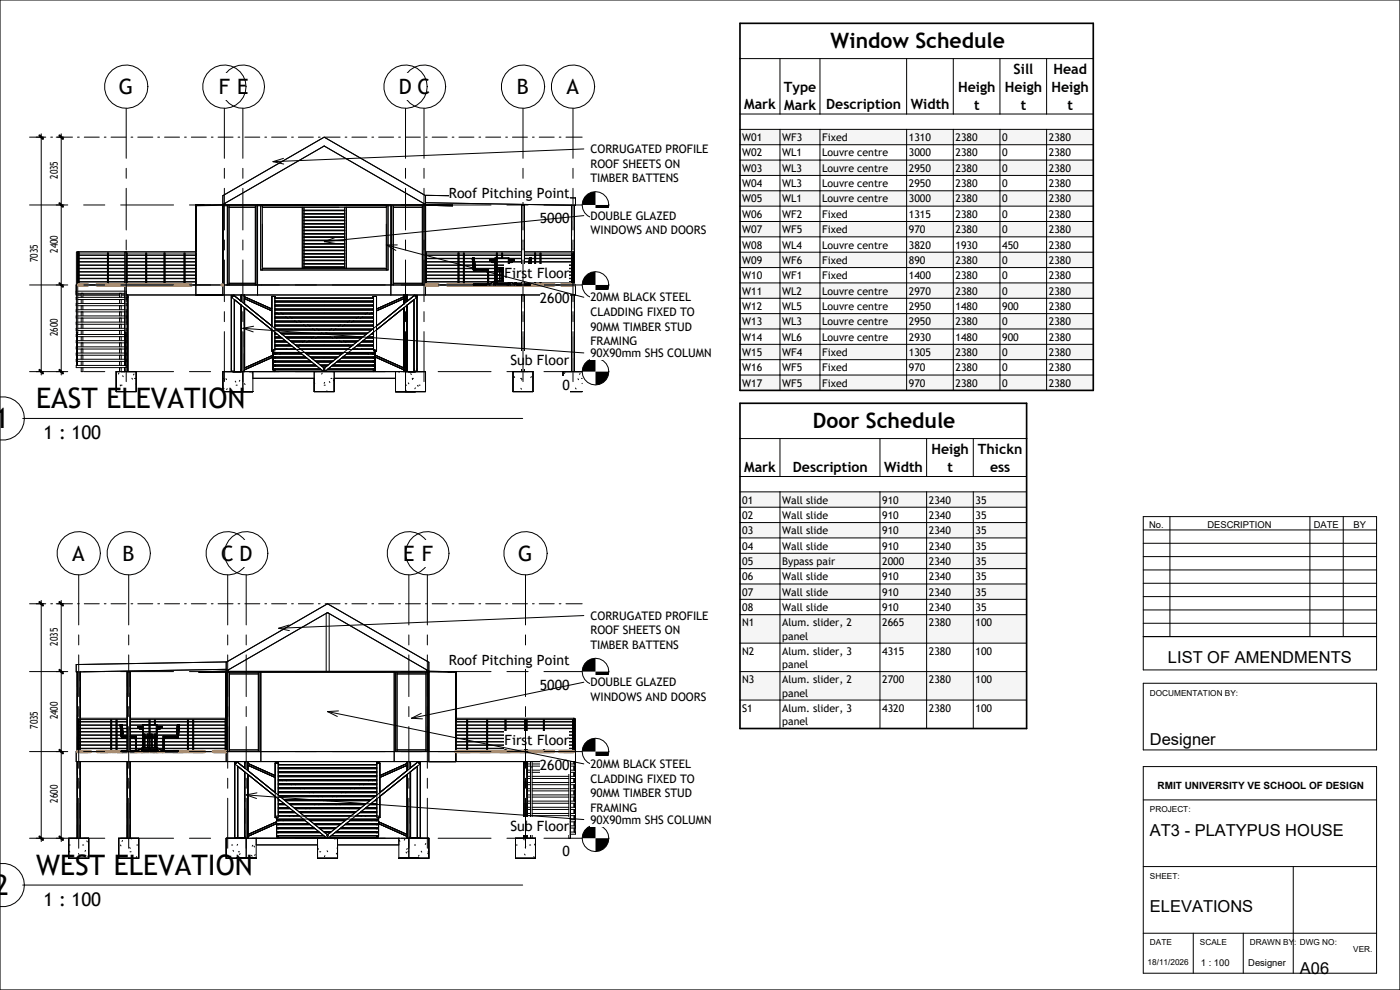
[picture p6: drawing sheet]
<svg xmlns="http://www.w3.org/2000/svg" width="420mm" height="297mm" viewBox="0 0 420 297" stroke-linecap="round" stroke-linejoin="round" font-family="sans-serif">
<defs><g id="words">
<g font-size="8.5">
<text x="10.8" y="122.5">EAST ELEVATION</text>
<text x="10.8" y="262.5">WEST ELEVATION</text>
</g>
<g font-size="6.3">
<text x="249.2" y="14.5">Window Schedule</text>
<text x="35.7" y="28.2">G</text>
<text x="65.6" y="28.2">F</text>
<text x="71.1" y="28.2">E</text>
<text x="119.7" y="28.2">D</text>
<text x="125.3" y="28.2">C</text>
<text x="155.1" y="28.2">B</text>
<text x="170" y="28.2">A</text>
<text x="243.9" y="128.5">Door Schedule</text>
<text x="21.7" y="168.2">A</text>
<text x="36.8" y="168.2">B</text>
<text x="66.4" y="168.2">C</text>
<text x="71.9" y="168.2">D</text>
<text x="120.9" y="168.2">E</text>
<text x="126.5" y="168.2">F</text>
<text x="155.5" y="168.2">G</text>
</g>
<g font-size="5.6">
<text x="13.1" y="131.7">1 : 100</text>
<text x="13.1" y="271.7">1 : 100</text>
</g>
<g font-size="4.9">
<text x="350.4" y="198.8">LIST OF AMENDMENTS</text>
<text x="345" y="223.4">Designer</text>
<text x="345" y="250.9">AT3 - PLATYPUS HOUSE</text>
<text x="345" y="273.7">ELEVATIONS</text>
<text x="390" y="292.1">A06</text>
</g>
<g font-size="4.2">
<text x="304.1" y="22.3">Sill</text>
<text x="316" y="22.3">Head</text>
<text x="235.2" y="27.5">Type</text>
<text x="287.5" y="27.5">Heigh</text>
<text x="301.4" y="27.6">Heigh</text>
<text x="315.4" y="27.6">Heigh</text>
<text x="223.3" y="32.7">Mark</text>
<text x="235.3" y="32.9">Mark</text>
<text x="247.9" y="32.7">Description</text>
<text x="273.3" y="32.7">Width</text>
<text x="292.3" y="32.9">t</text>
<text x="306.3" y="33">t</text>
<text x="320.3" y="33">t</text>
<text x="134.7" y="59.4">Roof Pitching Point</text>
<text x="162" y="67">5000</text>
<text x="151.4" y="83.4">First Floor</text>
<text x="162" y="91">2600</text>
<text x="153.1" y="109.4">Sub Floor</text>
<text x="168.7" y="117">0</text>
<text x="279.5" y="136.3">Heigh</text>
<text x="293.4" y="136.3">Thickn</text>
<text x="223.3" y="141.5">Mark</text>
<text x="237.9" y="141.5">Description</text>
<text x="265.3" y="141.5">Width</text>
<text x="284.3" y="141.6">t</text>
<text x="297" y="141.6">ess</text>
<text x="134.7" y="199.4">Roof Pitching Point</text>
<text x="162" y="206.9">5000</text>
<text x="151.4" y="223.4">First Floor</text>
<text x="162" y="230.9">2600</text>
<text x="153.1" y="249.4">Sub Floor</text>
<text x="168.7" y="256.9">0</text>
</g>
<g font-size="3.5">
<text x="177.1" y="45.9">CORRUGATED PROFILE</text>
<text x="177.1" y="50.3">ROOF SHEETS ON</text>
<text x="177.1" y="54.7">TIMBER BATTENS</text>
<text x="177.1" y="65.9">DOUBLE GLAZED</text>
<text x="177.1" y="70.3">WINDOWS AND DOORS</text>
<text x="177.1" y="90.4">20MM BLACK STEEL</text>
<text x="177.1" y="94.8">CLADDING FIXED TO</text>
<text x="177.1" y="99.2">90MM TIMBER STUD</text>
<text x="177.1" y="103.5">FRAMING</text>
<text x="177.1" y="107.1">90X90mm SHS COLUMN</text>
<text x="177.1" y="185.9">CORRUGATED PROFILE</text>
<text x="177.1" y="190.3">ROOF SHEETS ON</text>
<text x="177.1" y="194.7">TIMBER BATTENS</text>
<text x="177.1" y="205.9">DOUBLE GLAZED</text>
<text x="177.1" y="210.3">WINDOWS AND DOORS</text>
<text x="177.1" y="230.4">20MM BLACK STEEL</text>
<text x="177.1" y="234.8">CLADDING FIXED TO</text>
<text x="177.1" y="239.1">90MM TIMBER STUD</text>
<text x="177.1" y="243.5">FRAMING</text>
<text x="177.1" y="247.1">90X90mm SHS COLUMN</text>
</g>
<g font-size="3.2">
<text x="222.7" y="42.3">W01</text>
<text x="222.7" y="46.9">W02</text>
<text x="234.7" y="42.3">WF3</text>
<text x="234.7" y="46.9">WL1</text>
<text x="246.7" y="42.3">Fixed</text>
<text x="246.7" y="46.9">Louvre centre</text>
<text x="272.7" y="42.3">1310</text>
<text x="272.7" y="46.9">3000</text>
<text x="286.7" y="42.3">2380</text>
<text x="286.7" y="46.9">2380</text>
<text x="300.7" y="42.3">0</text>
<text x="300.7" y="46.9">0</text>
<text x="314.7" y="42.3">2380</text>
<text x="314.7" y="46.9">2380</text>
<text x="17.3" y="53.7" transform="rotate(-90 17.3 53.7)">2035</text>
<text x="222.7" y="51.5">W03</text>
<text x="234.7" y="51.5">WL3</text>
<text x="246.7" y="51.5">Louvre centre</text>
<text x="272.7" y="51.5">2950</text>
<text x="286.7" y="51.5">2380</text>
<text x="300.7" y="51.5">0</text>
<text x="314.7" y="51.5">2380</text>
<text x="222.7" y="56.1">W04</text>
<text x="234.7" y="56.1">WL3</text>
<text x="246.7" y="56.1">Louvre centre</text>
<text x="272.7" y="56.1">2950</text>
<text x="286.7" y="56.1">2380</text>
<text x="300.7" y="56.1">0</text>
<text x="314.7" y="56.1">2380</text>
<text x="222.7" y="60.7">W05</text>
<text x="222.7" y="65.4">W06</text>
<text x="234.7" y="60.7">WL1</text>
<text x="234.7" y="65.4">WF2</text>
<text x="246.7" y="60.7">Louvre centre</text>
<text x="246.7" y="65.4">Fixed</text>
<text x="272.7" y="60.7">3000</text>
<text x="272.7" y="65.4">1315</text>
<text x="286.7" y="60.7">2380</text>
<text x="286.7" y="65.4">2380</text>
<text x="300.7" y="60.7">0</text>
<text x="300.7" y="65.4">0</text>
<text x="314.7" y="60.7">2380</text>
<text x="314.7" y="65.4">2380</text>
<text x="222.7" y="70">W07</text>
<text x="234.7" y="70">WF5</text>
<text x="246.7" y="70">Fixed</text>
<text x="272.7" y="70">970</text>
<text x="286.7" y="70">2380</text>
<text x="300.7" y="70">0</text>
<text x="314.7" y="70">2380</text>
<text x="17.3" y="75.9" transform="rotate(-90 17.3 75.9)">2400</text>
<text x="222.7" y="74.6">W08</text>
<text x="234.7" y="74.6">WL4</text>
<text x="246.7" y="74.6">Louvre centre</text>
<text x="272.7" y="74.6">3820</text>
<text x="286.7" y="74.6">1930</text>
<text x="300.7" y="74.6">450</text>
<text x="314.7" y="74.6">2380</text>
<text x="11.3" y="78.7" transform="rotate(-90 11.3 78.7)">7035</text>
<text x="222.7" y="79.2">W09</text>
<text x="222.7" y="83.8">W10</text>
<text x="234.7" y="79.2">WF6</text>
<text x="234.7" y="83.8">WF1</text>
<text x="246.7" y="79.2">Fixed</text>
<text x="246.7" y="83.8">Fixed</text>
<text x="272.7" y="79.2">890</text>
<text x="272.7" y="83.8">1400</text>
<text x="286.7" y="79.2">2380</text>
<text x="286.7" y="83.8">2380</text>
<text x="300.7" y="79.2">0</text>
<text x="300.7" y="83.8">0</text>
<text x="314.7" y="79.2">2380</text>
<text x="314.7" y="83.8">2380</text>
<text x="222.7" y="88.4">W11</text>
<text x="234.7" y="88.4">WL2</text>
<text x="246.7" y="88.4">Louvre centre</text>
<text x="272.7" y="88.4">2970</text>
<text x="286.7" y="88.4">2380</text>
<text x="300.7" y="88.4">0</text>
<text x="314.7" y="88.4">2380</text>
<text x="222.7" y="93">W12</text>
<text x="234.7" y="93">WL5</text>
<text x="246.7" y="93">Louvre centre</text>
<text x="272.7" y="93">2950</text>
<text x="286.7" y="93">1480</text>
<text x="300.7" y="93">900</text>
<text x="314.7" y="93">2380</text>
<text x="17.3" y="100.8" transform="rotate(-90 17.3 100.8)">2600</text>
<text x="222.7" y="97.6">W13</text>
<text x="234.7" y="97.6">WL3</text>
<text x="246.7" y="97.6">Louvre centre</text>
<text x="272.7" y="97.6">2950</text>
<text x="286.7" y="97.6">2380</text>
<text x="300.7" y="97.6">0</text>
<text x="314.7" y="97.6">2380</text>
<text x="222.7" y="102.2">W14</text>
<text x="222.7" y="106.8">W15</text>
<text x="234.7" y="102.2">WL6</text>
<text x="234.7" y="106.8">WF4</text>
<text x="246.7" y="102.2">Louvre centre</text>
<text x="246.7" y="106.8">Fixed</text>
<text x="272.7" y="102.2">2930</text>
<text x="272.7" y="106.8">1305</text>
<text x="286.7" y="102.2">1480</text>
<text x="286.7" y="106.8">2380</text>
<text x="300.7" y="102.2">900</text>
<text x="300.7" y="106.8">0</text>
<text x="314.7" y="102.2">2380</text>
<text x="314.7" y="106.8">2380</text>
<text x="222.7" y="111.4">W16</text>
<text x="234.7" y="111.4">WF5</text>
<text x="246.7" y="111.4">Fixed</text>
<text x="272.7" y="111.4">970</text>
<text x="286.7" y="111.4">2380</text>
<text x="300.7" y="111.4">0</text>
<text x="314.7" y="111.4">2380</text>
<text x="222.7" y="116">W17</text>
<text x="234.7" y="116">WF5</text>
<text x="246.7" y="116">Fixed</text>
<text x="272.7" y="116">970</text>
<text x="286.7" y="116">2380</text>
<text x="300.7" y="116">0</text>
<text x="314.7" y="116">2380</text>
<text x="222.7" y="151.1">01</text>
<text x="222.7" y="155.7">02</text>
<text x="234.7" y="151.1">Wall slide</text>
<text x="234.7" y="155.7">Wall slide</text>
<text x="264.7" y="151.1">910</text>
<text x="264.7" y="155.7">910</text>
<text x="278.7" y="151.1">2340</text>
<text x="278.7" y="155.7">2340</text>
<text x="292.7" y="151.1">35</text>
<text x="292.7" y="155.7">35</text>
<text x="222.7" y="160.3">03</text>
<text x="234.7" y="160.3">Wall slide</text>
<text x="264.7" y="160.3">910</text>
<text x="278.7" y="160.3">2340</text>
<text x="292.7" y="160.3">35</text>
<text x="222.7" y="164.9">04</text>
<text x="234.7" y="164.9">Wall slide</text>
<text x="264.7" y="164.9">910</text>
<text x="278.7" y="164.9">2340</text>
<text x="292.7" y="164.9">35</text>
<text x="222.7" y="169.5">05</text>
<text x="234.7" y="169.5">Bypass pair</text>
<text x="264.7" y="169.5">2000</text>
<text x="278.7" y="169.5">2340</text>
<text x="292.7" y="169.5">35</text>
<text x="222.7" y="174.1">06</text>
<text x="222.7" y="178.7">07</text>
<text x="234.7" y="174.1">Wall slide</text>
<text x="234.7" y="178.7">Wall slide</text>
<text x="264.7" y="174.1">910</text>
<text x="264.7" y="178.7">910</text>
<text x="278.7" y="174.1">2340</text>
<text x="278.7" y="178.7">2340</text>
<text x="292.7" y="174.1">35</text>
<text x="292.7" y="178.7">35</text>
<text x="222.7" y="183.3">08</text>
<text x="234.7" y="183.3">Wall slide</text>
<text x="264.7" y="183.3">910</text>
<text x="278.7" y="183.3">2340</text>
<text x="292.7" y="183.3">35</text>
<text x="222.7" y="187.9">N1</text>
<text x="234.7" y="187.9">Alum. slider, 2</text>
<text x="234.7" y="192">panel</text>
<text x="264.7" y="187.9">2665</text>
<text x="278.7" y="187.9">2380</text>
<text x="292.7" y="187.9">100</text>
<text x="17.3" y="193.7" transform="rotate(-90 17.3 193.7)">2035</text>
<text x="222.7" y="196.5">N2</text>
<text x="234.7" y="196.5">Alum. slider, 3</text>
<text x="264.7" y="196.5">4315</text>
<text x="278.7" y="196.5">2380</text>
<text x="292.7" y="196.5">100</text>
<text x="234.7" y="200.5">panel</text>
<text x="222.7" y="205">N3</text>
<text x="234.7" y="205">Alum. slider, 2</text>
<text x="234.7" y="209">panel</text>
<text x="264.7" y="205">2700</text>
<text x="278.7" y="205">2380</text>
<text x="292.7" y="205">100</text>
<text x="17.3" y="215.8" transform="rotate(-90 17.3 215.8)">2400</text>
<text x="222.7" y="213.5">S1</text>
<text x="234.7" y="213.5">Alum. slider, 3</text>
<text x="264.7" y="213.5">4320</text>
<text x="278.7" y="213.5">2380</text>
<text x="292.7" y="213.5">100</text>
<text x="11.3" y="218.7" transform="rotate(-90 11.3 218.7)">7035</text>
<text x="234.7" y="217.6">panel</text>
<text x="17.3" y="240.8" transform="rotate(-90 17.3 240.8)">2600</text>
</g>
<text font-size="3" x="347.3" y="236.8">RMIT UNIVERSITY VE SCHOOL OF DESIGN</text>
<g font-size="2.8">
<text x="344.7" y="158.3">No.</text>
<text x="362.2" y="158.3">DESCRIPTION</text>
<text x="394.1" y="158.3">DATE</text>
<text x="406.1" y="158.3">BY</text>
<text x="360.3" y="289.7">1 : 100</text>
<text x="374.5" y="289.7">Designer</text>
</g>
<g font-size="2.5">
<text x="345" y="208.7">DOCUMENTATION BY:</text>
<text x="345" y="243.7">PROJECT:</text>
<text x="345" y="263.7">SHEET:</text>
<text x="345" y="283.6">DATE</text>
<text x="360" y="283.6">SCALE</text>
<text x="375" y="283.6">DRAWN BY: DWG NO:</text>
<text x="406" y="285.7">VER.</text>
<text x="344.3" y="289.4">18/11/2026</text>
</g>
</g></defs>
<g fill="none" stroke="#000" stroke-width=".3">
<path d="M127.7 58.7l-30.4-17.6-30.4 17.6v29.8M23.3 75.8l.4-.1zM23.3 75.9h14.1M23.5 75.5l-.2 .1 .4 .1M23.5 75.5l.2 .2M23.5 75.5h35.3M23.6 79.6h8.6M23.6 79.5h8.6M23.6 78.6h8.6M23.6 78.5h8.6M23.6 77.6h8.6M23.6 77.5h8.6"/>
<path d="M23.6 76.6h8.6M23.6 76.5h8.6M23.6 75.9v9.6M32.2 75.9v9.6M32.5 79.6h4.9M32.5 79.5h4.9M32.5 78.6h4.9M32.5 78.5h4.9M32.5 77.6h4.9M32.5 77.5h4.9M32.5 76.6h4.9M32.5 76.5h4.9"/>
<path d="M32.5 75.9v9.6M37.8 75.9h21M37.8 79.6h.1M37.8 79.5h.1M37.8 78.6h.1M37.8 78.5h.1M37.8 77.6h.1M37.8 77.5h.1M37.8 76.6h.1M37.8 76.5h.1M37.9 75.5v.2zM37.9 75.7v.2"/>
<path d="M37.9 75.9v9.6M38.1 79.6h11.1M38.1 79.5h11.1M38.1 78.6h11.1M38.1 78.5h11.1M38.1 77.6h11.1M38.1 77.5h11.1M38.1 76.6h11.1M38.1 76.5h11.1M38.1 75.9v9.6M43.7 75.9v.6M43.7 76.6v.9"/>
<path d="M43.7 77.6v.9M43.7 78.6v.9M43.7 79.6v.9M44 75.9v.6M44 76.6v.9M44 77.6v.9M44 78.6v.9M44 79.6v.9M49.2 75.9v9.6M49.5 79.6h9.3M49.5 79.5h9.3M49.5 78.6h9.3"/>
<path d="M49.5 78.5h9.3M49.5 77.6h9.3M49.5 77.5h9.3M49.5 76.6h9.3M49.5 76.5h9.3M49.5 75.9v9.6M55.2 75.9v.6M55.2 76.6v.9M55.2 77.6v.9M55.2 78.6v.9M55.2 79.6v.9M55.5 75.9v.6"/>
<path d="M55.5 76.6v.9M55.5 77.6v.9M55.5 78.6v.9M55.5 79.6v.9M58.8 61.5v27M58.8 61.5h2.3M58.8 61.5l68.9-.1 8.1 .1v.2l-8.1-.1M66.9 61.5h60.8M66.9 61.7h60.8M66.9 61.4l30.4-17.6 30.4 17.6M66.9 61.6l-8.1 .1M67.5 61v.4"/>
<path d="M67.5 61.3l-.2 .1M68.2 61.7v23.8M68.7 62.2h7.9M68.7 61.7v23.8M76.6 61.7v23.8M77.1 61.7v23.8M77.3 61.5v27M78.2 61.7v19.3h38.2v-19.3M78.7 62.2h37.2M78.7 61.7v19.3M90.7 62.2v18.3M91.2 78.2h12.2"/>
<path d="M91.2 63.1h12.2M91.2 62.2v18.3M91.2 63.2h12.2M91.2 64.1h12.2M91.2 64.2h12.2M91.2 65.1h12.2M91.2 65.2h12.2M91.2 66.1h12.2M91.2 66.2h12.2M91.2 67.1h12.2M91.2 67.2h12.2M91.2 68.1h12.2"/>
<path d="M91.2 68.2h12.2M91.2 69.1h12.2M91.2 69.2h12.2M91.2 70.1h12.2M91.2 70.2h12.2M91.2 71.1h12.2M91.2 71.2h12.2M91.2 72.1h12.2M91.2 72.2h12.2M91.2 73.1h12.2M91.2 73.2h12.2M91.2 74.1h12.2"/>
<path d="M91.2 74.2h12.2M91.2 75.1h12.2M91.2 75.2h12.2M91.2 76.1h12.2M91.2 76.2h12.2M91.2 77.1h12.2M91.2 77.2h12.2M91.2 78.1h12.2M91.2 79.1h12.2M91.2 79.2h12.2M103.4 62.2v18.3M103.9 62.2v18.3"/>
<path d="M115.9 61.7v19.3M117.3 61.5v27M117.5 61.7v23.8M118 61.7v23.8M118 62.2h8.7M126.7 61.7v23.8M127.1 61v.4M127.2 61.7v23.8M127.7 75.6v.3h28.8M127.7 60.8l44.9 .8v-2.2l-44.9-.8v29.9M127.7 75.5h28.8M127.9 75.9v9.6"/>
<path d="M127.9 79.6h9.5M127.9 79.5h9.5M127.9 78.6h9.5M127.9 78.5h9.5M127.9 77.6h9.5M127.9 77.5h9.5M127.9 76.6h9.5M127.9 76.5h9.5M137.4 75.9v9.6M137.7 75.9v9.6M137.7 79.6h11.2M137.7 79.5h11.2"/>
<path d="M137.7 78.6h11.2M137.7 78.5h11.2M137.7 77.6h11.2M137.7 76.6h11.2M137.7 76.5h11.2M139 75.9v.6M139 76.6v.9M139 77.6v.9M139 78.6v.9M139 79.6v.9M139.3 75.9v.6M139.3 76.6v.9"/>
<path d="M139.3 77.6v.9M139.3 78.6v.9M139.3 79.6v.9M141.7 77.5h.1M141.7 77.6l.1 .9M141.7 77.5h.6M141.8 78.6l.1 .9M141.9 79.6l.1 .9M141.9 77.6l.1 .9M141.9 77.5h-.2M141.9 77.5h.1M142 77.6v.9"/>
<path d="M142 78.6l.1 .9-.1-.9M142.3 77.6l.1 .9M142.4 78.6l.1 .9M142.5 79.6v.6h-.3M147.5 78.6v.2h.9M147.5 78.3v.2M148.4 77.5h.1M148.4 78.6v.9M148.4 79.6v.9M148.5 77.5h.1M148.4 77.6v.9M148.4 78h-1.5v.3h1.5"/>
<path d="M148.5 77.5h-.1M148.7 77.5h.1M148.7 77.6v.9M148.7 78.6v.9M148.7 79.6v.9M148.9 75.9v9.6l-.5-.1M148.9 77.5h-11.2M148.9 77.4l-.4 .1M149.2 75.9v9.6M149.2 79.6h7.3M149.2 79.5h7.3M149.2 78.6h7.3"/>
<path d="M149.2 78.5h7.3M149.2 77.6h7.3M149.2 77.5h7.3M149.2 76.6h7.3M149.2 76.5h7.3M149.2 77.4l3.4 .1M150.5 75.9v.6M150.5 76.6v.8M150.8 75.9v.6M150.8 76.6v.8M152.5 77.5h.1M152.5 77.6v.9"/>
<path d="M152.5 78.6v.9M152.5 79.6v.9M152.6 77.5h.1M152.6 77.5h-.1M152.7 78h1.5v.3h-1.5M152.7 79.6v.9M152.7 77.5h.1M152.7 78.6v.9M152.7 77.6v.9M153.6 78.6v.2h-.9M153.6 78.3v.2M156.5 61.5v4.5"/>
<path d="M156.5 68v4.5M156.5 74.5v4.5M157.3 61.5v4.5M157.3 68v4.5M157.3 74.5v4.5M157.4 75.5h14.6l.2 .2-.2 .2M157.4 75.9h14.8v9.6M157.4 79.6h3M157.4 79.5h3M157.4 78.6h3M157.4 78.5h3M157.4 77.6h3"/>
<path d="M157.4 77.5h3M157.4 76.6h3M157.4 76.5h3M158.7 79.6l-.1 .6h.4M158.8 78.6l-.1 .9M158.8 77.6v.9M159 79.6l-.1 .9M159 79.6v.5M159.1 78.6l-.1 .9M159.1 78.6v.9M159.2 77.6l-.1 .9M159.2 77.5h.3"/>
<path d="M159.2 77.5h.1M159.2 77.5h.2M159.2 77.5h-.4M159.3 79.6l-.1 .9M159.4 78.6l-.1 .9M159.4 77.6v.9M159.5 77.5h.1M160.4 75.9v9.6M160.7 75.9v9.6M160.7 79.6h11.2M160.7 79.5h11.2M160.7 78.6h11.2"/>
<path d="M160.7 78.5h11.2M160.7 77.6h11.2M160.7 77.5h11.2M160.7 76.6h11.2M160.7 76.5h11.2M162 75.9v.6M162 76.6v.9M162 77.6v.9M162 78.6v.9M162 79.6v.9M162.3 75.9v.6M162.3 76.6v.9"/>
<path d="M162.3 77.6v.9M162.3 78.6v.9M162.3 79.6v.9M171.4 61.6v13.9M171.4 75.9v.6M171.4 76.6v.9M171.4 77.6v.9M171.4 78.6v.9M171.4 79.6v.9M171.5 61.6v2.7M171.5 66.3v4.5M171.5 72.8v2.7"/>
<path d="M171.5 75.9v.6M171.5 76.6v.9M171.5 77.6v.9M171.5 78.6v.9M171.5 79.6v.9M171.9 75.9v9.6M172.3 61.6v4.4M172.3 68v4.5M172.3 74.5v4.5M172.3 61.6v23.9M22.9 88h.1M22.9 87.3h.1"/>
<path d="M22.9 99.9l.2-.3 .2 .3M22.9 99.9l.2 .2 .2-.2M22.9 99.9v-24.2l.2-.2 .2 .2v24.2M22.9 91.1v.6M22.9 92.9v.7M22.9 94.8v.6M22.9 96.6v.7M22.9 98.5v.6M22.9 85.5v3M22.9 89.2v.7M23.3 88.5h1.1M23.3 85.5h14.1"/>
<path d="M23.3 89.9h14.1M23.3 88h14.1M23.3 89.2h14.1M23.3 87.3h14.1M23.3 99.1h14.1M23.3 97.3h14.1M23.3 95.4h14.1M23.3 93.6h14.1M23.3 91.7h14.1M23.3 98.5h14.1M23.3 96.6h14.1M23.3 94.8h14.1"/>
<path d="M23.3 92.9h14.1M23.3 91.1h14.1M23.6 84.6h8.6M23.6 84.5h8.6M23.6 83.6h8.6M23.6 83.5h8.6M23.6 82.6h8.6M23.6 82.5h8.6M23.6 81.6h8.6M23.6 81.5h8.6M23.6 80.6h8.6M23.6 80.5h8.6"/>
<path d="M24.4 88v1.2M24.4 89.9v1.2M24.4 91.7v1.2M24.4 93.6v1.2M24.4 95.4v1.2M24.4 97.3v1.2M24.4 99.1v1.2M24.9 88.5h11M24.9 88v1.2M24.9 89.9v1.2M24.9 91.7v1.2M24.9 93.6v1.2"/>
<path d="M24.9 95.4v1.2M24.9 97.3v1.2M24.9 99.1v1.2M32.5 84.6h4.9M32.5 84.5h4.9M32.5 83.6h4.9M32.5 83.5h4.9M32.5 82.6h4.9M32.5 82.5h4.9M32.5 81.6h4.9M32.5 81.5h4.9M32.5 80.6h4.9"/>
<path d="M32.5 80.5h4.9M35.9 88v1.2M35.9 89.9v1.2M35.9 91.7v1.2M35.9 93.6v1.2M35.9 95.4v1.2M35.9 97.3v1.2M35.9 99.1v1.2M36.4 88.5h1M36.4 88v1.2M36.4 89.9v1.2M36.4 91.7v1.2"/>
<path d="M36.4 93.6v1.2M36.4 95.4v1.2M36.4 97.3v1.2M36.4 99.1v1.2M37.4 89.9v1.2M37.4 91.7v1.2M37.4 93.6v1.2M37.4 95.4v1.2M37.4 97.3v1.2M37.4 99.1v1.2M37.4 88.9v.3M37.8 99.9v-24.2l-.2-.2-.2 .2v24.6"/>
<path d="M37.8 85.5h134.8v3h-134.8M37.8 98.5v.6M37.8 96.6v.7M37.8 94.8v.6M37.8 92.9v.7M37.8 91.1v.6M37.8 89.2v.7M37.8 87.3v.7M37.8 84.6h.1M37.8 84.5h.1M37.8 83.6h.1M37.8 83.5h.1"/>
<path d="M37.8 82.6h.1M37.8 82.5h.1M37.8 81.6h.1M37.8 81.5h.1M37.8 80.6h.1M37.8 80.5h.1M38.1 84.6h11.1M38.1 84.5h11.1M38.1 83.6h11.1M38.1 83.5h11.1M38.1 82.6h11.1M38.1 82.5h11.1"/>
<path d="M38.1 81.6h11.1M38.1 81.5h11.1M38.1 80.6h11.1M38.1 80.5h11.1M38.3 88.5v4M38.3 94.5v4.5M38.3 88.5v23M38.3 88.9v22.2M38.3 89.3h.1M43.7 80.6v.9M43.7 81.6v.9M43.7 82.6v.9"/>
<path d="M43.7 83.6v.9M43.7 84.6v.9M44 80.6v.9M44 81.6v.9M44 82.6v.9M44 83.6v.9M44 84.6v.9M49.5 84.6h9.3M49.5 84.5h9.3M49.5 83.6h9.3M49.5 83.5h9.3M49.5 82.6h9.3"/>
<path d="M49.5 82.5h9.3M49.5 81.6h9.3M49.5 81.5h9.3M49.5 80.6h9.3M49.5 80.5h9.3M55.2 80.6v.9M55.2 81.6v.9M55.2 82.6v.9M55.2 83.6v.9M55.2 84.6v.9M55.5 80.6v.9M55.5 81.6v.9"/>
<path d="M55.5 82.6v.9M55.5 83.6v.9M55.5 84.6v.9M68.7 85h7.9M69.4 88.6v.6M69.6 89.2l-.2 .1M70.1 88.6l27.4 22.1-.5 .7-27.4-22.1zM70.3 88.7l-.9-.1v22.8h.9v-21.5M72.3 91.5l.1 20M72.3 88.9h.1M72.4 88.5v1.9M72.4 88.5v2"/>
<path d="M72.4 91.6v2.4M72.4 96v4.5M73.3 92.3v19.2M73.3 88.5v2.6M73.3 88.9l.1 .1M73.3 89l8.3 3.7M73.3 89.6l8.3 3.7M73.4 89.6v1.6M73.4 92.3v18.1M78.7 80.5h37.2M81.6 88.9h.9v16.4h-.9zM82.5 95.4h29.6"/>
<path d="M82.5 96.6h29.6M82.5 89l.1 .4M82.5 89.4h29.6M82.5 90.3h29.6M82.5 99.9h.2M82.5 97.8h29.6M82.5 97.5h29.6M82.5 96.3h29.6M82.5 94.2h29.6M82.5 95.1h29.6M82.5 93h29.6M82.5 93.9h29.6"/>
<path d="M82.5 91.8h29.6M82.5 92.7h29.6M82.5 90.6h29.6M82.5 91.5h29.6M82.6 97.6h8.7M82.6 96.4h6M82.6 95.2h3.3M82.6 94h.6M82.6 92.8h29.4M82.6 91.6h29.4M82.6 90.4h29.4M82.6 90.3v.3"/>
<path d="M82.6 91.5v.3M82.6 92.7v.3M82.6 93.9v.3M82.6 95.1v.3M82.6 96.3v.3M82.6 97.5v.3M82.6 99.9v.3M82.6 90.3h.1M82.7 98.7h29.2M82.8 98.8h11.2M83 93.9l.8 .3M83.1 99h28.3"/>
<path d="M84.2 99.9h26.2M84.2 93.9l.8 .3M84.4 94h25.7M85.7 95.1l.7 .3M86.9 95.1l.8 .3M87.1 95.2h20.3M88.4 96.3l.7 .3M89.6 96.3l.7 .3M89.9 96.4h14.8M91 97.5l.8 .3M91.2 80.1h12.2M91.2 80.2h12.2"/>
<path d="M92.3 97.5l.7 .3M92.6 97.6h9.3M93.7 98.7l.8 .3M95 98.7l.7 .3M95.3 98.8h3.9M96.4 99.9l.8 .3M96.6 100l-.5 .2M97.6 99.9l.8 .3M98.1 99.9l-.2 .1M99.6 98.7l-.8 .3M100.5 98.8h11.2M100.8 98.7l-.8 .3"/>
<path d="M102.2 97.5l-.7 .3M103.2 97.6h8.8M103.5 97.5l-.8 .3M104.9 96.3l-.7 .3M105.9 96.4h6.1M106.2 96.3l-.8 .3M107.6 95.1l-.7 .3M108.6 95.2h3.4M108.8 95.1l-.7 .3M110.3 93.9l-.8 .3M111.3 94h.7M111.5 93.9l-.7 .3"/>
<path d="M111.8 99.9h.3M111.9 90.3l.1 .3M112 91.5v.3M112 92.7v.3M112 93.9v.3M112 95.1v.3M112 96.3v.3M112 97.5v.3M112 99.9v.3M112.1 89l-.1 .4M112.1 88.9h.9v16.4h-.9zM118 85h8.7"/>
<path d="M121.1 89.6v1.6M121.1 92.3v18.1M121.2 88.5v2.6M121.2 92.3v19.2M121.2 88.9l-.1 .1M121.2 89l-8.2 3.7M121.2 89.6l-8.2 3.7M121.2 92.3v5.3M121.2 99.6v4.5M122.1 88.5v2M122.1 91.6v19.9M122.1 88.9l.1 1.5"/>
<path d="M122.1 89.3h.1M122.2 91.5l-.1 19.6M124.2 88.7l.9-.1v22.8h-.9v-21.5M124.2 88.6v.1M124.9 89.2l.2 .1M127.9 84.6h9.5M127.9 84.5h9.5M127.9 83.6h9.5M127.9 83.5h9.5M127.9 82.6h9.5M127.9 82.5h9.5M127.9 81.6h9.5"/>
<path d="M127.9 81.5h9.5M127.9 80.6h9.5M127.9 80.5h9.5M137.7 84.6h11.2M137.7 84.5h11.2M137.7 83.6h11.2M137.7 83.5h11.2M137.7 82.6h11.2M137.7 82.5h11.2M137.7 81.6h11.2M137.7 81.5h11.2M137.7 80.6h11.2"/>
<path d="M137.7 80.5h11.2M139 80.6v.9M139 81.6v.9M139 82.6v.9M139 83.6v.9M139 84.6v.9M139.3 80.6v.9M139.3 81.6v.9M139.3 82.6v.9M139.3 83.6v.9M139.3 84.6v.9M142 80.6v.3"/>
<path d="M142 85.4h.1M142 80.9l.4 .6M142 80.9v.1M142 85.3v.1M142 81v.2M142 85.5h.1M142.1 80.9h-.1M142.1 85.2h.2zM142.1 85.2h3.8M142.1 85.2l-.1 .1M142.1 80.1v-.5l.1 .9M142.2 81.3v.1"/>
<path d="M142.2 80.9h-.2M142.2 80.6v.3M142.2 80.9h.1M142.2 80.9l.4 .4M142.2 80.9h-.1M142.2 80.9l.2 .3-.1-.1M142.2 80.9l.1 .1M142.4 85.5h-.3h.4M142.4 81.2l.2 .1M142.6 80.9h4v.4h-4M142.6 80.9h.3M142.6 81.3h.3"/>
<path d="M142.6 80.9v.4M145.9 85.5h.1M145.9 81.3l.4 .2M145.9 81.3h.2M145.9 81.3l.2 .1M145.9 85.2v.3M146 85.2h-.1M146.1 85.5h-.2M146.1 85.2h-.1M146.1 81.6l.2 .3M146.3 81.8h.1M146.3 85.4h-.1"/>
<path d="M146.3 81.9h.1M146.3 84.9l-.4 .3M146.3 84.9l-.1 .2M146.3 81.9v.6M146.3 82.6v.9M146.3 83.6v.9M146.3 84.6v.3M146.5 81.6l.1 .3M146.5 85.2l-.1 .1M146.5 81.8l.1 .1M146.6 84.9l-.1 .1M146.6 84.9l-.1 .2"/>
<path d="M146.6 84.9l-.2 .4-.5 .2M146.6 81.9v.6M146.6 82.6v.9M146.6 83.6v.9M146.6 84.6v.3M146.8 85.4v.1M147 85.1l-.2 .3M147.9 84.6l-.9 .5M148.1 84.5l.3-.2zM148.4 84.6v.8M148.4 80.9v.5M148.4 85.4h.1"/>
<path d="M148.4 80.6v.3M148.4 81.9v.6M148.4 82.6v.9M148.4 85.1v.3M148.4 81.6v.3zM148.4 81.4h.1M148.4 83.6v.9M148.4 80.9h.1M148.4 85.4l.2-.2-.1 .3M148.4 85.3l.1 .2M148.4 85h-.2l-.2 .5M148.4 85.3h.1"/>
<path d="M148.5 85.5h.1M148.5 85.2h.4M148.6 80.9h-.1M148.7 85.2h.1M148.7 85h.2M148.7 80.9h.1M148.7 80.9h-.2M148.7 81.4h.1M148.7 84.6v.5M148.7 80.9v.5M148.7 80.6v.3M148.7 81.9v.6"/>
<path d="M148.7 82.6v.9M148.7 81.6v.3zM148.7 83.6v.9M148.7 81.4l-.1 .1M148.7 80.9h.2M148.7 80.2h.2M148.9 81.3l-.2 .1M148.9 84.2l-.2 .1M149.2 84.6h7.3M149.2 84.5h7.3M149.2 83.6h7.3M149.2 83.5h7.3"/>
<path d="M149.2 82.6h7.3M149.2 82.5h7.3M149.2 81.6h7.3M149.2 81.5h7.3M149.2 80.6h7.3M149.2 80.5h7.3M149.2 85h3.3M149.2 84.2l3.3 .1M149.2 85.2h2.9M149.2 80.9h3.3M149.2 80.2h3.3M149.9 80.2v.3"/>
<path d="M149.9 80.6v.3M149.9 81.3v.2M149.9 81.6v.9M149.9 82.6v.9M149.9 83.6v.6M150.5 80.2v.3M150.5 80.6v.3M150.5 81.3v.2M150.5 81.6v.9M150.5 82.6v.9M150.5 83.6v.6M150.5 85v.2"/>
<path d="M150.8 80.2v.3M150.8 80.6v.3M150.8 81.3v.2M150.8 81.6v.9M150.8 82.6v.9M150.8 83.6v.6M150.8 85v.2M151.2 80.2v.3M151.2 80.6v.3M151.2 81.3v.2M151.2 81.6v.9M151.2 82.6v.9"/>
<path d="M151.2 83.6v.6M152.1 85.2h.6l-.1 .3M152.1 80.2v.3M152.1 80.6v.3M152.1 81.3v.2M152.1 81.6v.9M152.1 82.6v.9M152.1 83.6v.6M152.1 85.2h.4M152.5 84.6v.5M152.5 80.9v.6v-.2h-3.3M152.5 80.6v.3"/>
<path d="M152.5 81.9v.6M152.5 82.6v.9M152.5 81.6v.3zM152.5 83.6v.9M152.5 80.9h.1M152.5 85.5h-.4h.5M152.6 85.2l.1 .2M152.7 81.3v.1M152.7 81.3h.1M152.7 80.9h-.1M152.7 85.4l-.1 .1M152.7 84.3l.4 .2"/>
<path d="M152.7 80.9h.1M152.7 85.3l-.1 .2M152.7 81.4h.1M152.7 84.6v.8M152.7 80.9v.5M152.7 80.6v.7M152.7 81.9v.6M152.7 82.6v.9M152.7 85.4v-.4h.3l.1 .5M152.7 81.6v.3zM152.7 83.6v.9M152.7 81.4v.1"/>
<path d="M153.2 84.6l1 .5M154.2 85.1l.2 .3M154.4 85.4v.1M154.6 84.9l.2 .5 .4 .1M154.6 84.9v.1M154.6 81.9v.6M154.6 82.6v.9M154.6 83.6v.9M154.6 84.6v.3M154.6 81.8v.1M154.6 85.1l.1 .1M154.7 81.6l-.1 .3"/>
<path d="M154.8 85.3l.1 .1M154.8 84.9l.4 .3M154.8 84.9h.1M154.8 81.9v.6M154.8 82.6v.9M154.8 83.6v.9M154.8 84.6v.3M154.9 85l.1 .1M154.9 81.7l-.1 .2M154.9 81.4h.1M155 85.2h.2M155 85.5h.2"/>
<path d="M155.1 81.3l-.3 .2M155.2 85.2h.1M155.2 85.5h.1M155.2 85.2v.3M155.2 85.2h1.3M156.5 80.9h-1.9v.4h1.9M156.5 85.5v-24h.9v24M156.5 88.5v23M156.5 81v4.5M156.5 88.5v4M156.5 94.5v4.5M157.3 81v4.5"/>
<path d="M157.3 88.5v4M157.3 94.5v4.5M157.4 85.2h1.1M157.4 80.9h1.1M157.4 88.5v23M157.4 84.6h3M157.4 84.5h3M157.4 83.6h3M157.4 83.5h3M157.4 82.6h3M157.4 82.5h3M157.4 81.6h3"/>
<path d="M157.4 81.5h3M157.4 80.6h3M157.4 80.5h3M157.4 81.3h1.1M158.3 80.9h.2M158.3 81.3h.2M158.5 85.5h.2M158.5 85.2h.5M158.5 85.5h.5M158.5 85.2h.4M158.5 80.9v.4M158.6 81.3h-.1"/>
<path d="M158.8 85.5h.2zM158.8 85.2h.2M158.8 81.2h-.1M158.9 80.9l-.4 .4M158.9 80.9l-.1 .2M158.9 80.9h.3M158.9 80.6v.3M159 85.2l.1 .1M159.1 81.2l-.1 .1M159.1 80.9h.1M159.1 85.3l.1 .1M159.2 80.9l-.1 .2"/>
<path d="M159.2 80.9l-.4 .5M159.2 85.4l-.2 .1M159.2 80.6v.3M160.7 84.6h11.2M160.7 84.5h11.2M160.7 83.6h11.2M160.7 83.5h11.2M160.7 82.6h11.2M160.7 82.5h11.2M160.7 81.6h11.2M160.7 81.5h11.2M160.7 80.6h11.2"/>
<path d="M160.7 80.5h11.2M162 80.6v.9M162 81.6v.9M162 82.6v.9M162 83.6v.9M162 84.6v.9M162.3 80.6v.9M162.3 81.6v.9M162.3 82.6v.9M162.3 83.6v.9M162.3 84.6v.9M171.4 80.6v.9"/>
<path d="M171.4 81.6v.9M171.4 82.6v.9M171.4 83.6v.9M171.4 84.6v.9M171.4 88.5v23M171.5 80.6v.9M171.5 81.6v.9M171.5 82.6v.9M171.5 83.6v.9M171.5 84.6v.9M171.5 88.5v4M171.5 94.5v4.5"/>
<path d="M172.3 81v4.5M172.3 88.5v4M172.3 94.5v4.5M172.3 88.5v23M22.9 109.6h15v.7h-15zM23 100.3v.7M23 102.2v.7M23 104.1v.6M23 105.9v.7M23 107.8v.6M23 100.1h.2M23 100.1v9.5"/>
<path d="M23.1 104.7h.1M23.2 100.6v.1M23.2 101.6v.1M23.2 102.6v.1M23.2 103.6v.1M23.2 104.6v.1M23.2 105.6v.1M23.2 106.6v.1M23.2 107.6v.1M23.2 108.6v.1M23.2 108.4h14.3M23.2 106.6h14.3"/>
<path d="M23.2 104.7h14.3M23.2 102.9h14.3M23.2 101h14.3M23.2 107.8h14.3M23.2 105.9h14.3M23.2 104.1h14.3M23.2 102.2h14.3M23.2 100.3h14.3M23.2 100.1v9.5M24.4 110.3v1.2h.5v-1.2M24.4 101v1.2M24.4 102.9v1.2"/>
<path d="M24.4 104.7v1.2M24.4 106.6v1.2M24.4 108.4v1.2M24.9 101v1.2M24.9 102.9v1.2M24.9 104.7v1.2M24.9 106.6v1.2M24.9 108.4v1.2M34.9 111.5h6v6h-6zM35.7 111.9l-.2 .3M35.9 101v1.2M35.9 102.9v1.2"/>
<path d="M35.9 104.7v1.2M35.9 106.6v1.2M35.9 108.4v1.2M35.9 110.3v1.2M36.1 115.5l.1 .3M36.3 115.6h.3M36.4 101v1.2M36.4 102.9v1.2M36.4 104.7v1.2M36.4 106.6v1.2M36.4 108.4v1.2M36.4 110.3v1.2"/>
<path d="M36.8 112.7l.2 .3M37.2 117.5h.1M37.4 110.7h.1M37.4 110.3v.8M37.4 101v1.2M37.4 102.9v1.2M37.4 104.7v1.2M37.4 106.6v1.2M37.4 108.4v1.2M37.4 110.3v1.2M37.5 100.1v9.5M37.5 100.1h.2"/>
<path d="M37.5 108.7h.2M37.5 107.7h.2M37.5 106.7h.2M37.5 105.7h.2M37.5 104.7h.2M37.5 103.7h.2M37.5 102.7h.2M37.5 101.7h.2M37.5 100.7h.2M37.5 100.6v.1M37.5 101.6v.1M37.5 102.6v.1"/>
<path d="M37.5 103.6v.1M37.5 104.6v.1M37.5 105.6v.1M37.5 106.6v.1M37.5 107.6v.1M37.5 108.6v.1M37.7 100.6v.1M37.7 101.6v.1M37.7 102.6v.1M37.7 103.6v.1M37.7 104.6v.1M37.7 105.6v.1"/>
<path d="M37.7 106.6v.1M37.7 107.6v.1M37.7 108.6v.1M37.7 107.8v.6M37.7 105.9v.7M37.7 104.1v.6M37.7 102.2v.7M37.7 100.3v.7M37.7 100.1v9.5M38.3 101v4.5M38.3 107.5v4M39.6 113.5l.1 .3"/>
<path d="M40.2 112.2l-.2 .3M40.4 113.5h.3M40.9 115.1l-.1 .2M66.9 113.5h.2M67.1 116.4l.1 .3M67.4 113.8l-.1 .3M67.8 113.6l.2 .3M68.2 116.6l-.2 .3M70.6 114.3l.1 .3M70.8 115.6h.4M72 114.1l-.2 .3M72.3 111.1h.1"/>
<path d="M72.3 110.7h.1M72.4 102.5v4.5M72.4 109v2.5M72.7 116.9l-.2 .3M72.9 111.5v6M73.3 115.1l.2 .3M73.4 110.9l-.1 .2M75.7 111.6l-.1 .3M75.9 111.5v6h-9v-6h60.8v6h-9v-6M75.9 113.5h18.4M82 105.9h8.2M82 106.5l-8.7 3.9"/>
<path d="M82 109.8h13M82 108.6h11.6M82 109.5h12.6M82 107.4h10.1M82 108.3h11.1M82 106.2h8.6M82 105.7h30.5v-.9h-30.5v6.2h.6v-.3h13.5h-14.1M82.2 111l.2 .5h29.7l.3-.2M82.2 111.3h.1M82.2 111.3h14.6M82.5 102.3h3.2h-3.1v.3M82.5 101.1h1.7h-1.6v.3"/>
<path d="M82.5 104.7h6.2M82.5 103.8h5.1M82.5 102.6h3.6M82.5 103.5h4.7M82.5 101.4h2.1M82.5 100.2h.6M82.6 110.8h13.7M82.6 109.7h12.3M82.6 109.6h12.1M82.6 108.5h10.8M82.6 108.3h10.6M82.6 107.3h9.3"/>
<path d="M82.6 107.1h9.1M82.6 106.1h.4M82.6 103.7h4.8M82.6 102.5h3.3M82.6 101.2h1.8M82.6 100h.3M82.6 107.1v.3M82.6 108.3v.3M82.6 109.5v.3M83.3 105.9h-.7v.3M83.4 105.9l-.7 .3M84.2 106.1h6.2"/>
<path d="M84.3 100h12.2M84.6 100.2h25.3M84.6 105.9h5.6M84.7 105.9l-.8 .3M85.8 101.2h8M86 104.7l-3.4 .1M86.1 101.4h22.4M86.1 104.7l-.3 .1M87.2 103.5h-4.6v.3M87.3 104.7h1.4M87.3 102.5h3.8M87.3 104.7l-.3 .1"/>
<path d="M87.5 102.6h19.5M88.6 103.5h17.3M88.8 103.5h-.1M89 103.8h16.5M89.6 103.7h15.3M90.1 104.7h14.3h-14.3M90.7 102.6l.8-.3h-4.4h20.3h-4.4l.8 .3M91.6 105.9h11.3h-11.3M91.6 107.1h-9.6l-8.7 3.9M91.8 106.1h10.9M91.9 101.1h-6.3h23.3h-2.7M92 106.2h10.5"/>
<path d="M92.3 102.5h9.9M93.1 107.1h8.3M93.3 107.3h7.9M93.5 107.4h7.5M94.2 101.1l-.8 .3M94.3 111.5v6h6v-6M94.3 114.7l.1 .3M94.6 108.3h5.3M94.6 101.4a7.6 7.6 0 0 1 4-.3l1.3 .3M94.8 108.5h4.9M95 108.6h4.5M95 101.2h4.5"/>
<path d="M96.1 109.5h2.4M96.1 109.6h2.3M96.3 109.7h1.9M96.5 109.8h1.5M96.7 111.9l-.2 .3M97 110.7l27.4-22.1 .5 .7-27.4 22.1zM97.1 111.3h.3M97.2 115.6h.4M97.4 114.7l-.2 .3M97.7 111.3h14.6M98 100h12.2M98.1 117.2l.1 .3"/>
<path d="M98.2 110.8h13.8M98.8 114.5l.2 .3M99.3 113.5h.3M99.5 109.8h13.1M99.6 109.7h12.4M99.8 109.6h12.2M99.9 109.5h12.7M100.2 114l-.2 .3M100.3 113.5h18.4M100.7 101.2h8M101 108.6h11.6M101.1 108.5h10.9"/>
<path d="M101.3 108.3h10.7M101.4 108.3h11.2M101.8 102.3l.8 .3M101.8 102.3h-5.9a7.7 7.7 0 0 0-3.9 .3M102.4 107.4h10.2M102.6 107.3h9.4M102.8 107.1h9.2M102.9 107.1h9.7l8.6 3.9M103.4 102.5h3.8M103.9 106.2h8.7M104.1 106.1h6.2M104.5 103.5l.7 .3"/>
<path d="M104.5 103.5h-14.5l-.7 .3M105.7 103.5h.1M106.2 101.1h-5.9l.8 .3M106.9 103.8h5.2M107.1 103.7h4.9M107.2 104.7l.3 .1M108.4 104.7l.3 .1M108.4 102.6h3.7M108.5 104.7l3.5 .1M108.6 102.5h3.4M109.8 105.9l.8 .3M109.9 101.4h2.2"/>
<path d="M110.1 101.2h1.9M111.1 105.9l.7 .3M111.2 105.9h.8v.3M111.4 100.2h.7M111.5 106.1h.5M111.6 100h.4M111.8 101.1h-1.5h1.8M112 101.1v.3M112 107.1v.3M112 108.3v.3M112 109.5v.3M112.1 104.7h-6.3h1.4"/>
<path d="M112.1 103.5h-4.8h4.7v.3M112.1 102.3h-3.3h3.2v.3M112.3 111.3h.1M112.4 111v.3M112.6 105.3v5.7h-.6v-.3h-13.6h14.2M112.6 105.9h-8.3h5.6M112.6 106.5l8.6 3.9M121.1 110.9l.1 .2M121.2 106.1v5.4M121.6 115.6h.4M121.7 111.5v6M121.8 117.1l-.1 .3"/>
<path d="M122.5 114.9l.2 .3M123.2 112.1l.2 .3M123.7 113.5h.3M123.9 113.6l-.2 .3M124.6 116.3l-.2 .3M125.3 115.6l.1 .3M125.7 115.6h.3M153.9 111.5h6v6h-6zM154.2 113l.2 .2M156.2 113.5h.3M156.3 116.5l.1 .3M156.5 101v4.5"/>
<path d="M156.5 107.5v4M156.6 113.7l-.1 .3M157.3 101v4.5M157.3 107.5v4M159.4 113l-.2 .3M168.9 114l.1 .2M169.5 111.8l-.2 .3M170.2 114.5l-.1 .3M170.4 115.6h.3M171.5 101v4.5M171.5 107.5v4M172.3 101v4.5"/>
<path d="M172.3 107.5v4M172.6 116.4l.2 .3M173.4 113.6l.2 .3M174 112l-.1 .3M174.4 113.5h.3M174.7 111.5h-5.8v6h5.8M174.7 115l-.1 .1"/>
<circle cx="23.5" cy="78.6" r=".06"/>
<circle cx="23.5" cy="77.6" r=".06"/>
<circle cx="23.5" cy="79.6" r=".06"/>
<circle cx="23.5" cy="76.6" r=".06"/>
<circle cx="23.5" cy="81.6" r=".06"/>
<circle cx="23.5" cy="80.6" r=".06"/>
<circle cx="23.5" cy="82.6" r=".06"/>
<circle cx="23.5" cy="84.6" r=".06"/>
<circle cx="23.5" cy="83.6" r=".06"/>
<circle cx="37.6" cy="99.9" r=".23"/>
<circle cx="23.1" cy="101.7" r=".07"/>
<circle cx="23.1" cy="100.7" r=".07"/>
<circle cx="23.1" cy="102.7" r=".07"/>
<circle cx="23.1" cy="106.7" r=".07"/>
<circle cx="23.1" cy="103.7" r=".07"/>
<circle cx="23.1" cy="105.7" r=".07"/>
<circle cx="23.1" cy="107.7" r=".07"/>
<circle cx="23.1" cy="108.7" r=".07"/>
</g>
<g fill="none" stroke="#ff8000" stroke-width="1">
<path d="M23.6 85.5h2.8M29 85.5h3.2M32.5 85.5h4.9M37.8 85.5h19.6M66.6 85.5h.3M127.7 85.5h3.9M134.2 85.5h3.4M137.7 85.5h1.3M139.3 85.5h11.2M150.8 85.5h1.4M152.4 85.5h4.1M157.4 85.5h3"/>
<path d="M160.7 85.5h1.3M162.3 85.5h4M168.4 85.5h3.8"/>
</g>
<g fill="#fff">
<path d="M73.9 251.5h3v6h-3z"/>
<path d="M119.7 251.5h3v6h-3z"/>
<path d="M20.6 251.5h6v6h-6z"/>
<path d="M35.6 251.5h6v6h-6z"/>
<path d="M154.7 251.5h5.9v6h-5.9z"/>
<path d="M95.3 251.5h6v6h-6z"/>
<path d="M67.9 251.5h6v6h-6z"/>
<path d="M122.7 251.5h6v6h-6z"/>
</g>
<g fill="none" stroke="#000" stroke-width=".3">
<path d="M67.9 198.7l30.4-17.6 30.4 17.6v29.8M97.9 184v17.4M98.8 184.1v17.3M23.2 201.6v23.9M23.6 215.9v9.6M23.6 219.6h9.6M23.6 219.5h9.6M23.6 218.6h9.6M23.6 218.5h9.6M23.6 217.6h9.6M23.6 217.5h9.6M23.6 216.6h9.6"/>
<path d="M23.6 216.5h9.6M24 201.6v2.7M24 206.3v4.5M24 212.8v2.7M24 215.9v.6M24 216.6v.9M24 217.6v.9M24 218.6v.9M24 219.6v.9M24.1 201.6v13.9M24.1 215.9v.6M24.1 216.6v.9"/>
<path d="M24.1 217.6v.9M24.1 218.6v.9M24.1 219.6v.9M33.2 215.9v9.6M33.5 215.9v9.6M33.5 219.6h4.7M33.5 219.5h4.7M33.5 218.6h4.7M33.5 218.5h4.7M33.5 217.6h4.7M33.5 217.5h4.7M33.5 216.6h4.7"/>
<path d="M33.5 216.5h4.7M34.8 215.9v.6M34.8 216.6v.9M34.8 217.6v.9M34.8 218.6v.9M34.8 219.6v.9M35.1 215.9v.6M35.1 216.6v.9M35.1 217.6v.9M35.1 218.6v.9M35.1 219.6v.9M36.1 217.5h.1"/>
<path d="M36.1 217.6v.9M36.2 218.6v.9M36.2 219.6l.1 .9M36.3 217.6l.1 .9M36.3 217.4l-.2 .1M36.3 217.4v.1M36.4 218.6l.1 .9M36.5 219.6l.1 .9M36.7 217.4h.1M36.7 217.4h-.4M36.7 217.6l.1 .9M36.8 218.6v.9"/>
<path d="M36.9 219.6v.6h-.4M38.2 215.5h-14.7l-.2 .2 .2 .2M38.2 215.9h-14.9v9.6M39 201.5v4.5M39 208v4.5M39 214.5v4.5M39.1 219.6h5.6M39.1 219.5h5.6M39.1 218.6h5.6M39.1 218.5h5.6M39.1 217.6h5.6M39.1 217.5h5.6"/>
<path d="M39.1 216.6h5.6M39.1 216.5h5.6M39.1 215.5h28.8M41.9 218.6v.1h.9M41.9 218.2v.3M42.8 218.6v.9M42.8 219.6v.9M42.8 217.5h.2zM42.8 217.6v.9M42.8 218h-1.5v.2h1.5M42.9 217.4l-.1 .1M43 217.5h.1"/>
<path d="M43 217.6v.9M43 218.6v.9M43 219.6v.9M43 217.4h1.7M43 217.4h-.1M44.7 215.9v9.6M45 215.9v9.6M45 219.6h11.2M45 219.5h11.2M45 218.6h11.2M45 218.5h11.2M45 217.6h11.2"/>
<path d="M45 217.5h11.2M45 216.6h11.2M45 216.5h11.2M45 217.4h1.8M46.3 215.9v.6M46.3 216.6v.8M46.6 215.9v.6M46.6 216.6v.8M46.8 217.4h.2M46.9 217.5h.1M46.9 217.6v.9M46.9 218.6v.9"/>
<path d="M46.9 219.6v.9M46.9 217.5h.2zM47 217.4l.1 .1M47.1 218h1.5v.2h-1.5M47.1 219.6v.9M47.1 218.6v.9M47.1 217.6v.9M48 218.6v.1h-.9M48 218.2v.3M53 219.6v.6h.4M53.1 218.6l-.1 .9M53.2 217.6l-.1 .9"/>
<path d="M53.2 217.4v.1M53.2 217.4h.4M53.2 217.4h.1M53.4 219.6l-.1 .9M53.5 218.6l-.1 .9M53.6 217.4l.2 .1M53.6 217.4v.1M53.6 217.6l-.1 .9M53.6 219.6v.9M53.7 218.6l-.1 .9M53.8 217.6l-.1 .9M53.8 217.5h.1"/>
<path d="M56.2 215.9v9.6M56.5 215.9v9.6M56.5 219.6h11.1M56.5 219.5h11.1M56.5 218.6h11.1M56.5 218.5h11.1M56.5 217.6h11.1M56.5 217.5h11.1M56.5 216.6h11.1M56.5 216.5h11.1M57.8 215.9v.6M57.8 216.6v.9"/>
<path d="M57.8 217.6v.9M57.8 218.6v.9M57.8 219.6v.9M58.1 215.9v.6M58.1 216.6v.9M58.1 217.6v.9M58.1 218.6v.9M58.1 219.6v.9M67.6 215.9v9.6M67.9 215.5v.4h-28.8M67.9 200.8l-45 .8v-2.2l45-.8v29.9M67.9 201.5h60.8"/>
<path d="M67.9 201.7h60.8M68.3 201.7v23.8M68.8 202.2h8.7M68.8 201.7v23.8M77.5 201.7v23.8M78 201.7v23.8M118.6 201.7v23.8M119.1 201.7v23.8M119.1 202.2h8.7M127.8 201.7v23.8M128.1 201v.4M128.3 201.7v23.8"/>
<path d="M128.7 201.3l-30.4-17.5-30.4 17.5 .5-.3 .1 .4M128.7 201.6l8.1 .1M134.4 201.5h2.4v27M136.8 201.5l-68.9-.1-8.1 .1v.2l8.1-.1M136.8 219.6h3.2M136.8 219.5h3.2M136.8 218.6h3.2M136.8 218.5h3.2M136.8 217.6h3.2M136.8 217.5h3.2M136.8 216.6h3.2M136.8 216.5h3.2"/>
<path d="M136.8 215.5h35.2M140 215.9v9.6M140.3 219.6h11.2M140.3 219.5h11.2M140.3 218.6h11.2M140.3 218.5h11.2M140.3 217.6h11.2M140.3 217.5h11.2M140.3 216.6h11.2M140.3 216.5h11.2M140.3 215.9v9.6M146 215.9v.6"/>
<path d="M146 216.6v.9M146 217.6v.9M146 218.6v.9M146 219.6v.9M146.3 215.9v.6M146.3 216.6v.9M146.3 217.6v.9M146.3 218.6v.9M146.3 219.6v.9M151.5 215.9v9.6M151.8 219.6h11.2M151.8 219.5h11.2"/>
<path d="M151.8 218.6h11.2M151.8 218.5h11.2M151.8 217.6h11.2M151.8 217.5h11.2M151.8 216.6h11.2M151.8 216.5h11.2M151.8 215.9v9.6M157.4 215.9v.6M157.4 216.6v.9M157.4 217.6v.9M157.4 218.6v.9M157.4 219.6v.9"/>
<path d="M157.7 215.9v.6M157.7 216.6v.9M157.7 217.6v.9M157.7 218.6v.9M157.7 219.6v.9M157.8 216.6v.9M157.8 217.6v.9M157.8 218.6v.9M157.8 219.6v.9M157.8 219.7h.2M157.8 217.7h.2M157.8 216.7h.2"/>
<path d="M157.8 218.6v.1M157.9 218.6h.1M158 218.6v.1M158 216.5v-.5h-.2v.5M158 216.6v.9M158 217.6v.9M158 218.6v.9M158 219.6v.9M158.1 215.9h-.4v.6M158.1 215.9v.6M158.1 216.6v.9M158.1 217.6v.9"/>
<path d="M158.1 218.6v.9M158.1 219.6v.9M163 215.9v9.6M163.3 219.6h8.6M163.3 219.5h8.6M163.3 218.6h8.6M163.3 218.5h8.6M163.3 217.6h8.6M163.3 217.5h8.6M163.3 216.6h8.6M163.3 216.5h8.6M163.3 215.9v9.6"/>
<path d="M171.9 215.9v9.6M172 215.5l.2 .2M172.1 215.5l.1 .2M172.2 215.8v9.7M172.2 215.6l.2-.1 .2 .2M172.2 215.7l-.2 .2 .2-.1-35.4 .1M172.2 215.7v.1M172.3 219.6h.2M172.3 218.6h.2M172.3 217.6h.2M172.3 216.6h.2M172.3 216.6v.1"/>
<path d="M172.3 217.6v.1M172.3 218.6v.1M172.3 219.6v.1M172.5 216.6v.1M172.5 217.6v.1M172.5 218.6v.1M172.5 219.6v.1M172.6 215.7l-.2 .3-.2-.2M172.6 215.7v9.8M22.9 225.5h149.7v3h-149.7zM23.2 228.5v23M23.6 224.6h9.6"/>
<path d="M23.6 224.5h9.6M23.6 223.6h9.6M23.6 223.5h9.6M23.6 222.6h9.6M23.6 222.5h9.6M23.6 221.6h9.6M23.6 221.5h9.6M23.6 220.6h9.6M23.6 220.5h9.6M24 220.6v.9M24 221.6v.9M24 222.6v.9"/>
<path d="M24 223.6v.9M24 224.6v.9M24 228.5v4M24 234.5v4.5M24.1 220.6v.9M24.1 221.6v.9M24.1 222.6v.9M24.1 223.6v.9M24.1 224.6v.9M24.1 228.5v23M33.5 224.6h4.7M33.5 224.5h4.7"/>
<path d="M33.5 223.6h4.7M33.5 223.5h4.7M33.5 222.6h4.7M33.5 222.5h4.7M33.5 221.6h4.7M33.5 221.5h4.7M33.5 220.6h4.7M33.5 220.5h4.7M34.8 220.6v.9M34.8 221.6v.9M34.8 222.6v.9M34.8 223.6v.9"/>
<path d="M34.8 224.6v.9M35.1 220.6v.9M35.1 221.6v.9M35.1 222.6v.9M35.1 223.6v.9M35.1 224.6v.9M36.3 220.6l.1 .3M36.4 225.3v.1M36.4 220.9l.4 .6M36.4 220.9v.1M36.4 220.9h.1M36.4 225.3h.1"/>
<path d="M36.4 221v.2M36.4 225.4l.1 .1M36.5 225.2h.2zM36.5 225.2h1.7M36.5 225.5h.2zM36.5 225.5h.3M36.5 225.2h-.1M36.5 221.3l.1 .1M36.6 220.6v.3M36.6 220.9h-.1M36.6 220.9l.1 .3-.1-.1M36.6 220.9l.4 .4"/>
<path d="M36.6 220.9h-.2M36.6 220.9v.1M36.8 221.2l.2 .1M37 221.3h.2M37 221.3h1.2M38.2 220.9h-1.2v.4M38.2 225.5v-24h.9v24M38.2 228.5v23M39 221v4.5M39 228.5v4M39 234.5v4.5M39.1 220.9h1.8v.4h-1.8"/>
<path d="M39.1 228.5v23M39.1 224.6h5.6M39.1 224.5h5.6M39.1 223.6h5.6M39.1 223.5h5.6M39.1 222.6h5.6M39.1 222.5h5.6M39.1 221.6h5.6M39.1 221.5h5.6M39.1 220.6h5.6M39.1 220.5h5.6M39.1 225.2h1.2"/>
<path d="M40.3 225.5h.1M40.3 221.3l.4 .2-.1-.1M40.3 221.3h.2M40.3 225.2v.3M40.3 225.2h.1M40.5 225.4l-.2 .1M40.5 225.2h-.1M40.5 221.6l.2 .3M40.6 221.8l.1 .1M40.7 225.4h-.1M40.7 224.8l-.4 .4M40.7 224.8l-.1 .2"/>
<path d="M40.7 221.9v.6M40.7 222.6v.9M40.7 223.6v.9M40.7 224.6v.2M40.8 225.3h-.1M40.8 221.6l.1 .3M40.9 221.8v.1M40.9 224.8v.3M40.9 224.8l-.1 .4-.5 .3M40.9 224.8v.2M40.9 221.9v.6M40.9 222.6v.9"/>
<path d="M40.9 223.6v.9M40.9 224.6v.2M41.1 225.4v.1M41.4 225.1l-.3 .3M42.3 224.6l-.9 .5M42.8 224.6v.7M42.8 221.6v.3zM42.8 220.9v.5M42.8 225.3l.1 .2M42.8 220.6v.3M42.8 221.9v.6M42.8 222.6v.9"/>
<path d="M42.8 221.4h.1M42.8 225.1v.2M42.8 220.9v.4M42.8 223.6v.9M42.8 221.4v.1M42.8 220.9h.1M42.8 224.3l-.3 .2M42.8 225h-.3l-.1 .5M42.8 225.4h.1M42.8 225.3h.1M42.9 225.2v.3M42.9 225.2h.1"/>
<path d="M42.9 225.2h.5M42.9 225.5h.5M42.9 225.5h.3M42.9 225.2l-.1 .1M43 220.9h-.1M43 225.2h.1M43 225h1.7M43 220.9h.1M43 224.6v.6M43 221.6v.3zM43 220.9v.5M43 221.4h.1"/>
<path d="M43 220.6v.3M43 221.9v.6M43 222.6v.9M43 223.6v.9M43 225.1v.1M43 220.9h1.7M43 220.2h1.7M43.3 225.2h.1M43.4 225.2h1.3M43.4 220.2v.3M43.4 220.6v.3M43.4 221.3v.2"/>
<path d="M43.4 221.6v.9M43.4 222.6v.9M43.4 223.6v.6M44.3 220.2v.3M44.3 220.6v.3M44.3 221.3v.2M44.3 221.6v.9M44.3 222.6v.9M44.3 223.6v.6M44.7 221.3l-1.7 .1M44.7 224.2h-1.7M45 224.6h11.2"/>
<path d="M45 224.5h11.2M45 223.6h11.2M45 223.5h11.2M45 222.6h11.2M45 222.5h11.2M45 221.6h11.2M45 221.5h11.2M45 220.6h11.2M45 220.5h11.2M45 225h1.9M45 224.2h1.6M45 225.2h1.5"/>
<path d="M45 220.9h1.8M45 220.2h1.8M45.6 220.2v.3M45.6 220.6v.3M45.6 221.3v.2M45.6 221.6v.9M45.6 222.6v.9M45.6 223.6v.6M46.3 225v.2M46.5 225.2h.5M46.5 225.5h.4zM46.5 220.2v.3"/>
<path d="M46.5 220.6v.3M46.5 221.3v.2M46.5 221.6v.9M46.5 222.6v.9M46.5 223.6v.6M46.5 225.2h.4M46.6 224.2h.3M46.6 220.2v.3M46.6 220.6v.3M46.6 221.3v.2M46.6 221.6v.9M46.6 222.6v.9"/>
<path d="M46.6 223.6v.6M46.6 225v.2M46.9 224.6v.6M46.9 221.6v.3zM46.9 220.9v.6v-.2h-1.9M46.9 220.6v.3M46.9 221.9v.6M46.9 222.6v.9M46.9 223.6v.9M46.9 225.1v.1M46.9 220.9h.1M47 225.5h.1"/>
<path d="M47 225.2l.1 .1M47 225.2v.3M47.1 225h.2l.2 .5M47.1 221.3v.1M47.1 221.3h.1M47.1 220.9h-.1M47.1 225.4l-.1 .1M47.1 225.3l-.2 .2M47.1 224.3l.3 .2M47.1 220.9h.1M47.1 225.3l-.1 .2M47.1 224.6v.7"/>
<path d="M47.1 221.6v.3zM47.1 220.9v.5M47.1 221.4h.1M47.1 225.3v.1M47.1 220.6v.7M47.1 221.9v.6M47.1 222.6v.9M47.1 225v.3M47.1 223.6v.9M47.6 224.6l.9 .5M48.5 225.1l.3 .3M48.8 225.4v.1"/>
<path d="M49 224.8l.2 .5 .4 .2M49 221.9v.6M49 222.6v.9M49 223.6v.9M49 224.6v.2M49 224.8v.1M49 220.9h3.9v.4h-3.9zM49 221.7v.2M49 225.1v.1M49.1 221.6l-.1 .3M49.1 221.6h-.1M49.2 225.3l.1 .1"/>
<path d="M49.2 224.8l.4 .4M49.2 221.9v.6M49.2 222.6v.9M49.2 223.6v.9M49.2 224.6v.2M49.2 224.8v.1M49.3 225v.1M49.3 221.7l-.1 .2M49.3 221.3v.1M49.4 225.2h.2M49.4 225.4l.2 .1M49.5 221.3l-.4 .2"/>
<path d="M49.6 225.2h.1M49.6 225.5h.1M49.6 225.2v.3M49.6 225.2h3.3M52.6 221.3h.3M52.9 225.2h.5M52.9 225.2h.4h-.2M53 221.3h-.1M53 225.5h.4M53.1 225.5h.3M53.2 221.1l-.1 .1M53.3 220.9l-.4 .4"/>
<path d="M53.3 220.9l-.1 .2M53.3 220.9h.2M53.3 220.6v.3M53.4 221.2v.1M53.5 225.4l-.1 .1M53.5 220.9h.1M53.5 225.3v.1M53.5 220.9l-.3 .5M53.5 220.9v.2M53.6 220.6l-.1 .3M56.5 224.6h11.1M56.5 224.5h11.1"/>
<path d="M56.5 223.6h11.1M56.5 223.5h11.1M56.5 222.6h11.1M56.5 222.5h11.1M56.5 221.6h11.1M56.5 221.5h11.1M56.5 220.6h11.1M56.5 220.5h11.1M57.8 220.6v.9M57.8 221.6v.9M57.8 222.6v.9M57.8 223.6v.9"/>
<path d="M57.8 224.6v.9M58.1 220.6v.9M58.1 221.6v.9M58.1 222.6v.9M58.1 223.6v.9M58.1 224.6v.9M68.8 225h8.7M70.4 229.2h.2M71.1 228.6l27.4 22.1-.5 .7-27.4-22.1zM71.3 228.6v.1M71.3 228.7l-.9-.1v22.7h.9v-21.4M73.3 231.5l.1 19.6"/>
<path d="M73.4 228.5v1.9M73.4 231.6v19.9M73.4 228.9l-.1 1.5M74.3 228.5v2.6M74.3 232.3v5.3M74.3 239.6v4.5M74.3 232.3v19.2M74.3 228.9l.1 .1M74.3 229l8.3 3.7M74.3 229.6l8.3 3.6M74.4 229.6v1.6M74.4 232.3v18.1"/>
<path d="M78.3 228.5v-27h40v27M82.6 228.9h.9v16.4h-.9zM83.5 236.6h29.6M83.5 235.4h29.6M83.5 229l.1 .4M83.5 239.9h.2M83.5 237.8h29.6M83.5 237.5h29.6M83.5 236.3h29.6M83.5 234.2h29.6M83.5 235.1h29.6M83.5 233h29.6"/>
<path d="M83.5 233.9h29.6M83.5 231.8h29.6M83.5 232.7h29.6M83.5 230.6h29.6M83.5 231.5h29.6M83.5 229.4h29.6M83.5 230.3h29.6M83.6 237.6h8.7M83.6 236.4h6M83.6 235.2h3.3M83.6 234h.6M83.6 232.8h29.4"/>
<path d="M83.6 231.6h29.4M83.6 230.4h29.4M83.6 231.5v.3M83.6 232.7v.3M83.6 233.9v.3M83.6 235.1v.3M83.6 236.3v.3M83.6 237.5v.3M83.6 239.9v.3M83.6 230.3v.3M83.7 238.7h29.1M83.8 238.8h11.2"/>
<path d="M84 233.9l.7 .3M84.1 239h28.3M85.2 239.9h26.2M85.2 233.9l.8 .3M85.4 234h25.7M86.7 235.1l.7 .3M87.9 235.1l.8 .3M88.1 235.2h20.3M89.4 236.3l.7 .3M90.6 236.3l.7 .3M90.9 236.4h14.8M92 237.5l.8 .3"/>
<path d="M93.3 237.5l.7 .3M93.6 237.6h9.3M94.7 238.7l.8 .3M96 238.7l.7 .3M96.3 238.8h3.9M97.4 239.9l.8 .3M97.6 240l-.5 .2M98.6 239.9l.8 .3M99.1 239.9l-.2 .1M100.6 238.7l-.8 .3M101.5 238.8h11.2M101.8 238.7l-.8 .3"/>
<path d="M103.2 237.5l-.7 .3M104.2 237.6h8.8M104.5 237.5l-.8 .3M105.9 236.3l-.7 .3M106.9 236.4h6.1M107.2 236.3l-.8 .3M108.6 235.1l-.7 .3M109.6 235.2h3.4M109.8 235.1l-.7 .3M111.3 233.9l-.8 .3M112.3 234h.7M112.5 233.9l-.7 .3"/>
<path d="M112.8 239.9h.3M112.9 230.3l.1 .3M113 231.5v.3M113 232.7v.3M113 233.9v.3M113 235.1v.3M113 236.3v.3M113 237.5v.3M113 239.9v.3M113.1 228.9h.9v16.4h-.9zM113.1 229l-.1 .4M114 237.8l11.2-9.2h.9v22.7h-.9v-21.4l-11.2 9"/>
<path d="M119.1 225h8.7M122.1 228.9h.1M122.2 228.5l-.1 2.7M122.2 232.3v19.2M122.2 229l-8.2 3.7M122.2 229.6l-8.2 3.6M122.2 228.5v2.6M122.2 232.3v5.3M122.2 239.6v4.5M123.1 228.5v1.9M123.1 231.6v19.9M123.1 228.9l.1 1.5"/>
<path d="M123.1 229.3h.1M123.2 231.5l-.1 19.6M125.2 228.6v.1M125.4 228.6l.5 .7M125.4 228.6l-27.4 22.1 .5 .7 27.4-22.1M125.4 228.6h-.1M125.9 229.2h.2M136.8 224.6h3.2M136.8 224.5h3.2M136.8 223.6h3.2M136.8 223.5h3.2M136.8 222.6h3.2"/>
<path d="M136.8 222.5h3.2M136.8 221.6h3.2M136.8 221.5h3.2M136.8 220.6h3.2M136.8 220.5h3.2M140.3 224.6h11.2M140.3 224.5h11.2M140.3 223.6h11.2M140.3 223.5h11.2M140.3 222.6h11.2M140.3 222.5h11.2M140.3 221.6h11.2"/>
<path d="M140.3 221.5h11.2M140.3 220.6h11.2M140.3 220.5h11.2M146 220.6v.9M146 221.6v.9M146 222.6v.9M146 223.6v.9M146 224.6v.9M146.3 220.6v.9M146.3 221.6v.9M146.3 222.6v.9M146.3 223.6v.9"/>
<path d="M146.3 224.6v.9M151.8 224.6h11.2M151.8 224.5h11.2M151.8 223.6h11.2M151.8 223.5h11.2M151.8 222.6h11.2M151.8 222.5h11.2M151.8 221.6h11.2M151.8 221.5h11.2M151.8 220.6h11.2M151.8 220.5h11.2M157.2 228.5v23"/>
<path d="M157.2 228.9v22.2M157.2 228.5v4M157.2 234.5v4.5M157.4 220.6v.9M157.4 221.6v.9M157.4 222.6v.9M157.4 223.6v.9M157.4 224.6v.9M157.7 220.6v.9M157.7 221.6v.9M157.7 222.6v.9M157.7 223.6v.9"/>
<path d="M157.7 224.6v.9M157.8 220.6v.9M157.8 221.6v.9M157.8 222.6v.9M157.8 223.6v.9M157.8 224.6v.9M157.8 223.7h.2M157.8 222.7h.2M157.8 220.7h.2M157.8 221.6v.1M157.8 224.6v.1M157.9 224.6h.1"/>
<path d="M157.9 221.6h.1M158 221.6v.1M158 224.6v.1M158 220.6v.9M158 221.6v.9M158 222.6v.9M158 223.6v.9M158 224.6v.9M158.1 228.5v4M158.1 234.5v4.5M158.1 228.5v23M158.1 228.9v22.2"/>
<path d="M158.1 229.3h.1M158.1 220.6v.9M158.1 221.6v.9M158.1 222.6v.9M158.1 223.6v.9M158.1 224.6v.9M158.2 238.5h1M158.2 239.1h1M158.2 236.6h1M158.2 237.3h1M158.2 234.8h1M158.2 235.4h1"/>
<path d="M158.2 232.9h1M158.2 233.6h1M158.2 231h1M158.2 231.7h1M158.2 229.2h1M158.2 229.8h1M159.2 230.1h.5M159.2 228.5v23M159.7 228.5v23M159.7 238.5h10.9M159.7 239.1h10.9M159.7 236.6h10.9"/>
<path d="M159.7 237.3h10.9M159.7 234.8h10.9M159.7 235.4h10.9M159.7 232.9h10.9M159.7 233.6h10.9M159.7 231h10.9M159.7 231.7h10.9M159.7 229.2h10.9M159.7 229.8h10.9M163.3 224.6h8.6M163.3 224.5h8.6M163.3 223.6h8.6"/>
<path d="M163.3 223.5h8.6M163.3 222.6h8.6M163.3 222.5h8.6M163.3 221.6h8.6M163.3 221.5h8.6M163.3 220.6h8.6M163.3 220.5h8.6M170.6 228.5v23h.5v-23M170.6 230.1h.5M171.1 229.2h1.5v.6h-1.5M171.1 231h1.5v.7h-1.5M171.1 232.9h1.5v.7h-1.5"/>
<path d="M171.1 234.8h1.5v.6h-1.5M171.1 236.6h1.5v.7h-1.5M171.1 238.5h1.5v.6h-1.5M172.2 239.1l.1 .9M172.2 228.5v.7M172.2 229.8v1.2M172.2 231.7v1.2M172.2 233.6v1.2M172.2 235.4v1.2M172.2 237.3v1.2M172.3 225.5v-9.5h.2v9.5M172.3 228.5v.7"/>
<path d="M172.3 229.8v1.2M172.3 231.7v1.2M172.3 233.6v1.2M172.3 235.4v1.2M172.3 237.3v1.2M172.3 239.1v1.2M172.3 224.6h.2M172.3 223.6h.2M172.3 222.6h.2M172.3 221.6h.2M172.3 220.6h.2M172.3 220.6v.1"/>
<path d="M172.3 221.6v.1M172.3 222.6v.1M172.3 223.6v.1M172.3 224.6v.1M172.3 239.1v1.1M172.5 220.6v.1M172.5 221.6v.1M172.5 222.6v.1M172.5 223.6v.1M172.5 224.6v.1M172.5 228.5v.7M172.5 229.8v1.2"/>
<path d="M172.5 233.6v1.2M172.5 235.4v1.2M172.5 237.3v1.2M172.5 239.1v1.1M172.5 231.7v1.2M172.5 239.1v1.2M172.6 239.1l-.1 .9M172.6 228.5v.7M172.6 229.8v1.2M172.6 231.7v1.2M172.6 233.6v1.2M172.6 235.4v1.2"/>
<path d="M172.6 237.3v1.2M20.6 251.5h6v6h-6zM20.7 253.5h.3M20.8 255.3l.1 .3M23.1 251.5l-.1 .1M23.5 256.1l.2 .3M24 241v4.5M24 247.5v4M24.8 253.5h.3M25.7 255.1l-.2 .3M26 252.3l.2 .3M26.3 256.8l.2 .3"/>
<path d="M35.6 251.5h6v6h-6zM36.1 253.5l.2 .3M36.5 256.7l-.2 .3M36.8 252.1l-.2 .3M38.9 254.2l.2 .3M39 255.5h.3M39 241v4.5M39 247.5v4M39.5 251.5l-.1 .2M41 253.5h.4M41 257l-.1 .2M69.3 256.8l-.2 .3"/>
<path d="M69.5 253.5h.3M69.9 255.1l.2 .3M71.3 253.3l-.2 .3M71.5 255.5h.3M72 256.1l-.1 .3M72.5 251.5l.1 .1M73.3 250.7h.1M73.9 251.5v6M74.3 246.1v5.4M74.4 250.9l-.1 .2M75.5 256.6l.1 .3M75.8 253.6l-.1 .3"/>
<path d="M76.2 253.8l.2 .3M76.6 256.4l-.2 .2M76.9 253.5h18.4M76.9 251.5v6h-9v-6h60.8v6h-9v-6M83 250.7h14.1h-12.7M83 245.3v5.7h.6v-.3h.8M83 246.5l-8.7 3.9M83 249.8h13M83 248.6h11.6M83 249.5h12.6M83 247.4h10.1M83 248.3h11.1"/>
<path d="M83 246.2h8.6M83 245.9h8.2M83 244.8h30.5v.9h-30.5zM83.2 251.3l.2 .2h29.7l.3-.2M83.2 251v.3M83.2 251.3h14.6M83.2 251.3h.1M83.5 242.3h3.2h-3.1v.3M83.5 241.1h1.7h-1.4M83.5 243.8h5.1M83.5 244.7h6.2M83.5 242.6h3.6"/>
<path d="M83.5 243.5h4.7M83.5 241.4h2.1M83.5 240.2h.6M83.6 250.8h13.7M83.6 249.7h12.3M83.6 249.5h12.1M83.6 248.5h10.8M83.6 248.3h10.6M83.6 247.3h9.3M83.6 247.1h9.1M83.6 246.1h.4M83.6 245.9h.7"/>
<path d="M83.6 244.7h3.5M83.6 243.7h4.8M83.6 243.5h4.6M83.6 242.4h3.3M83.6 241.2h1.8M83.6 240h.3M83.6 241.1v.3M83.6 243.5v.3M83.6 244.7v.1M83.6 245.9v.3M83.6 247.1v.3M83.6 248.3v.3"/>
<path d="M83.6 249.5v.3M84.4 245.9l-.7 .3M85.2 246.1h6.2M85.3 240h12.2M85.6 240.2h25.3M85.6 245.9h5.6M85.7 245.9l-.8 .3M86.8 241.2h8M87.1 241.4h22.4M87.1 244.7l-.3 .1M88.3 244.7h1.4M88.3 242.4h3.8"/>
<path d="M88.3 244.7l-.3 .1M88.5 242.6h19.5M89.6 243.5h17.3M89.6 243.5h.2M89.8 243.5h-.1M90 243.8h16.5M90.6 243.7h15.3M91 243.5h14.5M91 243.5l-.7 .3M91.1 244.7h14.3M91.7 242.6l.8-.3h-4.4h20.3h-4.4l.8 .3M92.6 245.9h11.3"/>
<path d="M92.6 247.1h-9.6l-8.7 3.8M92.8 246.1h10.9M93 246.2h10.5M93.3 242.4h9.9M93.7 242.3h5.9a7.7 7.7 0 0 1 4 .3M93.7 242.3l-.7 .3M94.1 247.1h8.3M94.3 247.3h7.9M94.5 247.4h7.5M95.3 251.5v6h6v-6M95.4 254.5l.1 .3M95.6 248.3h5.3"/>
<path d="M95.6 241.4a7.6 7.6 0 0 1 4-.3l1.3 .3M95.8 248.5h4.9M95.9 255.5h.3M96 248.6h4.5M96 241.2h4.5M97.1 249.5h2.4M97.1 249.5h2.3M97.3 249.7h1.9M97.5 249.8h1.5M97.5 256.7l-.2 .3M98.1 251.3h.3M98.1 255.2l.2 .3"/>
<path d="M98.7 251.3h14.6M99 240h12.2M99.2 250.8h13.8M100.5 249.8h13.1M100.5 251.5l-.1 .2M100.6 249.7h12.4M100.7 251.5l.1 .2M100.8 249.5h12.2M100.9 249.5h12.7M100.9 256l.2 .3M101.3 253.5h18.4M101.3 254.2l-.2 .3"/>
<path d="M101.3 241.1l.8 .3M101.7 241.2h8M102 248.6h11.6M102.1 248.5h10.9M102.3 248.3h10.7M102.4 248.3h11.2M103.4 247.4h10.2M103.6 247.3h9.4M103.6 241.1h6.3h-23.3h8.6l-.8 .3M103.8 247.1h9.2M103.9 247.1h9.7l8.6 3.8M104.4 242.4h3.8"/>
<path d="M104.9 246.2h8.7M105.1 246.1h6.2M105.3 245.9h5.6M105.4 245.9h8.2M105.5 243.5l.7 .3M106.7 243.5h.1M106.7 243.5h.2M106.8 244.7h1.4M106.8 244.7h6.3M107.9 243.8h5.2M108.1 243.7h4.9M108.2 244.7l.3 .1"/>
<path d="M108.3 243.5h4.7M108.3 243.5h4.8M109.4 244.7l.3 .1M109.4 242.6h3.7M109.5 244.7h3.5M109.6 242.4h3.4M110.8 250.7h-11.4h14.2M110.8 245.9l.8 .3M110.9 241.4h2.2M111.1 241.2h1.9M112.1 245.9l.7 .3M112.2 245.9h.8"/>
<path d="M112.4 240.2h.7M112.5 246.1h.5M112.6 240h.4M112.8 241.1h-1.5h1.8M113 241.1v.3M113 243.5v.3M113 244.7v.1M113 245.9v.3M113 247.1v.3M113 248.3v.3M113 249.5v.3M113.1 242.3h-3.3h3.2v.3"/>
<path d="M113.3 251.3h.1M113.4 251v.3M113.6 245.3v5.7h-.6v-.3h-2.2M113.6 246.5l8.6 3.9M119.8 252.1l.2 .3M121.4 251.8l-.1 .3M121.8 255.6l.2 .3M122.1 251.1h.1M122.2 254.5l-.2 .3M122.2 246.1v5.4M122.3 255.5h.3M122.7 251.5v6"/>
<path d="M122.9 257.3l-.1 .2M124.3 253.5h.4M125.7 256.6l-.2 .3M126.4 255.4l.1 .2M127.7 253.1l-.1 .2M128.4 255.5h.3M128.5 255.8l-.2 .3M154.7 251.5h5.9v6h-5.9zM154.8 253.5h.3M157.1 251.7l.2 .3M157.1 250.6h.1M157.2 241v4.5"/>
<path d="M157.2 247.5v4M157.4 256.2l.1 .3M157.7 253.9l-.1 .3M158.1 241v4.5M158.1 247.5v4M158.2 250.3h1M158.2 249.6h1M158.2 247.8h1M158.2 248.4h1M158.2 245.9h1M158.2 246.6h1M158.2 244h1"/>
<path d="M158.2 244.7h1M158.2 242.2h1M158.2 242.8h1M158.2 240.3h1M158.2 241h1M158.9 253.5h.3M159.7 250.3h10.9M159.7 249.6h10.9M159.7 247.8h10.9M159.7 248.4h10.9M159.7 245.9h10.9M159.7 246.6h10.9"/>
<path d="M159.7 244h10.9M159.7 244.7h10.9M159.7 242.2h10.9M159.7 242.8h10.9M159.7 240.3h10.9M159.7 241h10.9M160.1 257l.2 .3M160.5 253.2l-.2 .3M171.1 240.3h1.5v.7h-1.5M171.1 242.2h1.5v.6h-1.5M171.1 244h1.5v.7h-1.5M171.1 245.9h1.5v.7h-1.5"/>
<path d="M171.1 247.8h1.5v.6h-1.5M171.1 249.6h1.5v.7h-1.5M172.3 241v1.2M172.3 242.8v1.2M172.3 244.7v1.2M172.3 246.6v1.2M172.3 248.4v1.2M172.3 248.4v.3M172.5 242.8v1.2M172.5 244.7v1.2M172.5 246.6v1.2M172.5 248.4v.3"/>
<path d="M172.5 241v1.2M172.5 248.4v1.2"/>
<circle cx="178.6" cy="111.5" r="4"/>
</g>
<path d="M23.3 225.5h3.9M29.2 225.5h4M33.5 225.5h1.3M35.1 225.5h3.1M39.1 225.5h4.1M43.3 225.5h1.4M45 225.5h11.2M56.5 225.5h1.3M58 225.5h3.3M64 225.5h3.9M136.8 225.5h29.3M167.9 225.5h4.1" fill="none" stroke="#ff8000" stroke-width="1"/>
<path d="M175.8 108.7l1.8-1.1 1-.1v4h-4l.6-2zM178.6 111.5h4a4 4 0 0 1-4 4z" fill="#000"/>
<g fill="#fff">
<path d="M153.1 105.2h17.7v5.4h-17.7z"/>
<path d="M168.7 112.7h2.3v5.4h-2.3z"/>
</g>
<g fill="none" stroke="#000" stroke-width=".3">
<path d="M8.9 111.5h11.4M25.1 111.5h6.3M36.2 111.5h15.9M56.8 111.5h6.4M67.9 111.5h15.9M88.6 111.5h6.3M99.7 111.5h15.9M120.3 111.5h6.4M131.4 111.5h15.9M152.1 111.5h6.3M163.2 111.5h11.4"/>
<circle cx="178.6" cy="85.5" r="4"/>
</g>
<path d="M175.8 82.7l1.8-1.1 1-.1v4h-4l.6-2zM178.6 85.5h4a4 4 0 0 1-4 4z" fill="#000"/>
<g fill="#fff">
<path d="M151.4 79.2h19.4v5.4h-19.4z"/>
<path d="M162 86.7h9v5.4h-9z"/>
</g>
<g fill="none" stroke="#000" stroke-width=".3">
<path d="M8.9 85.5h11.4M25.1 85.5h6.3M36.2 85.5h15.9M56.8 85.5h6.4M67.9 85.5h15.9M88.6 85.5h6.3M99.7 85.5h15.9M120.3 85.5h6.4M131.4 85.5h15.9M152.1 85.5h6.3M163.2 85.5h11.4"/>
<circle cx="171.9" cy="26" r="6.5"/>
</g>
<path d="M170 22.1h3.7v7.9h-3.7z" fill="#fff"/>
<g fill="none" stroke="#000" stroke-width=".3">
<path d="M171.9 32.5v15M171.9 50.5v3M171.9 56.5v12.5M171.9 72v3M171.9 78v12.5M171.9 93.5v3M171.9 99.5v15"/>
<circle cx="156.9" cy="26" r="6.5"/>
</g>
<path d="M155.1 22.1h3.6v7.9h-3.6z" fill="#fff"/>
<g fill="none" stroke="#000" stroke-width=".3">
<path d="M156.9 32.5v15M156.9 50.5v3M156.9 56.5v12.5M156.9 72v3M156.9 78v12.5M156.9 93.5v3M156.9 99.5v15"/>
<circle cx="127.2" cy="26" r="6.5"/>
</g>
<path d="M125.3 22.1h3.8v7.9h-3.8z" fill="#fff"/>
<g fill="none" stroke="#000" stroke-width=".3">
<path d="M127.2 32.5v15M127.2 50.5v3M127.2 56.5v12.5M127.2 72v3M127.2 78v12.5M127.2 93.5v3M127.2 99.5v15"/>
<circle cx="121.7" cy="26" r="6.5"/>
</g>
<path d="M119.7 22.1h3.9v7.9h-3.9z" fill="#fff"/>
<g fill="none" stroke="#000" stroke-width=".3">
<path d="M121.7 32.5v15M121.7 50.5v3M121.7 56.5v12.5M121.7 72v3M121.7 78v12.5M121.7 93.5v3M121.7 99.5v15"/>
<circle cx="72.9" cy="26" r="6.5"/>
</g>
<path d="M71.1 22.1h3.4v7.9h-3.4z" fill="#fff"/>
<g fill="none" stroke="#000" stroke-width=".3">
<path d="M72.9 32.5v15M72.9 50.5v3M72.9 56.5v12.5M72.9 72v3M72.9 78v12.5M72.9 93.5v3M72.9 99.5v15"/>
<circle cx="67.3" cy="26" r="6.5"/>
</g>
<path d="M65.6 22.1h3.3v7.9h-3.3z" fill="#fff"/>
<g fill="none" stroke="#000" stroke-width=".3">
<path d="M67.3 32.5v15M67.3 50.5v3M67.3 56.5v12.5M67.3 72v3M67.3 78v12.5M67.3 93.5v3M67.3 99.5v15"/>
<circle cx="37.9" cy="26" r="6.5"/>
</g>
<path d="M35.7 22.1h4.3v7.9h-4.3z" fill="#fff"/>
<g fill="none" stroke="#000" stroke-width=".3">
<path d="M37.9 32.5v15M37.9 50.5v3M37.9 56.5v12.5M37.9 72v3M37.9 78v12.5M37.9 93.5v3M37.9 99.5v15"/>
<circle cx="178.6" cy="61.5" r="4"/>
</g>
<path d="M175.8 58.7l1.8-1.1 1-.1v4h-4l.6-2zM178.6 61.5h4a4 4 0 0 1-4 4z" fill="#000"/>
<g fill="#fff">
<path d="M134.7 55.2h36.1v5.4h-36.1z"/>
<path d="M162 62.7h9v5.4h-9z"/>
</g>
<g fill="none" stroke="#000" stroke-width=".3">
<path d="M8.9 41.1h4.8M12.4 40.1v72.4M15.2 41.1h.6M16.9 41.1h4.9M18.4 40.1v72.4M23.3 41.1h.5M25.3 41.1h4.5M31.3 41.1h.5M33.3 41.1h4.5M39.3 41.1h.5M41.3 41.1h4.5M47.3 41.1h.6"/>
<path d="M49.4 41.1h4.5M55.4 41.1h.5M57.4 41.1h4.5M63.4 41.1h.5M65.4 41.1h4.5M71.4 41.1h.6M73.5 41.1h4.5M79.5 41.1h.5M81.5 41.1h4.5M81.9 48.5l3.2 .7M85 47.5l-3.1 1M87.5 41.1h.5"/>
<path d="M89.5 41.1h4.5M95.5 41.1h.5M97.5 41.1h4.5M103.5 41.1h.6M105.6 41.1h4.5M111.6 41.1h.5M113.6 41.1h4.5M119.6 41.1h.5M121.6 41.1h4.5M127.6 41.1h.5M129.6 41.1h4.5M135.6 41.1h.6"/>
<path d="M137.7 41.1h4.5M143.7 41.1h.5M145.7 41.1h4.5M151.7 41.1h.5M153.7 41.1h4.5M159.7 41.1h.6M161.8 41.1h4.5M167.8 41.1h.5M169.8 41.1h4.8M175.1 44.7l-93.2 3.8M8.9 61.5h11.4M25.1 61.5h6.3"/>
<path d="M36.2 61.5h15.9M56.8 61.5h6.4M67.9 61.5h15.9M88.6 61.5h6.3M99.7 61.5h15.9M120.3 61.5h6.4M131.4 61.5h15.9M152.1 61.5h6.3M163.2 61.5h11.4M16.9 85.5h2.3M10.9 111.5h2.3M16.9 111.5h2.3"/>
</g>
<path d="M11.9 40.6l1 1M17.9 40.6l1 1M17.9 61l1 1M17.9 85l1 1M11.9 111l1 1M17.9 111l1 1" fill="none" stroke="#000" stroke-width=".7"/>
<g fill="#fff">
<path d="M177.1 42.5h36.4v4.4h-36.4z"/>
<path d="M177.1 46.9h27.9v4.3h-27.9z"/>
<path d="M177.1 51.2h26.4v4.4h-26.4z"/>
</g>
<path d="M97.3 72.5l3.3 .5M100.4 71.3l-3.1 1.2M175.1 64.7l-77.8 7.8" fill="none" stroke="#000" stroke-width=".3"/>
<g fill="#fff">
<path d="M177.1 62.5h26.8v4.4h-26.8z"/>
<path d="M177.1 66.9h34.7v4.3h-34.7z"/>
</g>
<path d="M115.9 73.5l2.9 1.6M115.9 73.5l59.2 15.7M119.2 73.5h-3.3" fill="none" stroke="#000" stroke-width=".3"/>
<g fill="#fff">
<path d="M177.1 87h31.1v4.4h-31.1z"/>
<path d="M177.1 91.4h32.5v4.3h-32.5z"/>
<path d="M177.1 95.7h31.5v4.4h-31.5z"/>
<path d="M177.1 100.1h14.1v4.4h-14.1z"/>
</g>
<path d="M72.9 98.5l3.1 1.1M72.9 98.5l102.2 7.4M76.1 97.9l-3.2 .6" fill="none" stroke="#000" stroke-width=".3"/>
<path d="M177.1 103.7h36.3v4.4h-36.3z" fill="#fff"/>
<path d="M175.8 248.6l.8-.6 2-.5v4h-4l.6-2zM178.6 251.5h4a4 4 0 0 1-4 4z" fill="#000"/>
<circle cx="178.6" cy="251.5" r="4" fill="none" stroke="#000" stroke-width=".3"/>
<g fill="#fff">
<path d="M153.1 245.2h17.7v5.4h-17.7z"/>
<path d="M168.7 252.7h2.3v5.4h-2.3z"/>
</g>
<g fill="none" stroke="#000" stroke-width=".3">
<path d="M8.9 251.5h11.4M25.1 251.5h6.3M36.2 251.5h15.9M56.8 251.5h6.4M67.9 251.5h15.9M88.6 251.5h6.3M99.7 251.5h15.9M120.3 251.5h6.4M131.4 251.5h15.9M152.1 251.5h6.3M163.2 251.5h11.4"/>
<circle cx="178.6" cy="225.5" r="4"/>
</g>
<path d="M175.8 222.6l.8-.6 2-.5v4h-4l.6-2zM178.6 225.5h4a4 4 0 0 1-4 4z" fill="#000"/>
<g fill="#fff">
<path d="M151.4 219.2h19.4v5.4h-19.4z"/>
<path d="M162 226.7h9v5.4h-9z"/>
</g>
<g fill="none" stroke="#000" stroke-width=".3">
<path d="M8.9 225.5h11.4M25.1 225.5h6.3M36.2 225.5h15.9M56.8 225.5h6.4M67.9 225.5h15.9M88.6 225.5h6.3M99.7 225.5h15.9M120.3 225.5h6.4M131.4 225.5h15.9M152.1 225.5h6.3M163.2 225.5h11.4"/>
<circle cx="23.6" cy="166" r="6.5"/>
</g>
<path d="M21.7 162.1h3.8v7.8h-3.8z" fill="#fff"/>
<g fill="none" stroke="#000" stroke-width=".3">
<path d="M23.6 172.5v15M23.6 190.5v3M23.6 196.5v12.5M23.6 212v3M23.6 218v12.5M23.6 233.5v3M23.6 239.5v15"/>
<circle cx="38.6" cy="166" r="6.5"/>
</g>
<path d="M36.8 162.1h3.6v7.8h-3.6z" fill="#fff"/>
<g fill="none" stroke="#000" stroke-width=".3">
<path d="M38.6 172.5v15M38.6 190.5v3M38.6 196.5v12.5M38.6 212v3M38.6 218v12.5M38.6 233.5v3M38.6 239.5v15"/>
<circle cx="68.3" cy="166" r="6.5"/>
</g>
<path d="M66.4 162.1h3.8v7.8h-3.8z" fill="#fff"/>
<g fill="none" stroke="#000" stroke-width=".3">
<path d="M68.3 172.5v15M68.3 190.5v3M68.3 196.5v12.5M68.3 212v3M68.3 218v12.5M68.3 233.5v3M68.3 239.5v15"/>
<circle cx="73.9" cy="166" r="6.5"/>
</g>
<path d="M71.9 162.1h3.9v7.8h-3.9z" fill="#fff"/>
<g fill="none" stroke="#000" stroke-width=".3">
<path d="M73.9 172.5v15M73.9 190.5v3M73.9 196.5v12.5M73.9 212v3M73.9 218v12.5M73.9 233.5v3M73.9 239.5v15"/>
<circle cx="122.7" cy="166" r="6.5"/>
</g>
<path d="M120.9 162.1h3.4v7.8h-3.4z" fill="#fff"/>
<g fill="none" stroke="#000" stroke-width=".3">
<path d="M122.7 172.5v15M122.7 190.5v3M122.7 196.5v12.5M122.7 212v3M122.7 218v12.5M122.7 233.5v3M122.7 239.5v15"/>
<circle cx="128.2" cy="166" r="6.5"/>
</g>
<path d="M126.5 162.1h3.3v7.8h-3.3z" fill="#fff"/>
<g fill="none" stroke="#000" stroke-width=".3">
<path d="M128.2 172.5v15M128.2 190.5v3M128.2 196.5v12.5M128.2 212v3M128.2 218v12.5M128.2 233.5v3M128.2 239.5v15"/>
<circle cx="157.7" cy="166" r="6.5"/>
</g>
<path d="M155.5 162.1h4.3v7.8h-4.3z" fill="#fff"/>
<g fill="none" stroke="#000" stroke-width=".3">
<path d="M157.7 172.5v15M157.7 190.5v3M157.7 196.5v12.5M157.7 212v3M157.7 218v12.5M157.7 233.5v3M157.7 239.5v15"/>
<circle cx="178.6" cy="201.5" r="4"/>
</g>
<path d="M175.8 198.7l.8-.7 2-.5v4h-4l.6-2zM178.6 201.5h4a4 4 0 0 1-4 4z" fill="#000"/>
<g fill="#fff">
<path d="M134.7 195.2h36.1v5.4h-36.1z"/>
<path d="M162 202.7h9v5.4h-9z"/>
</g>
<g fill="none" stroke="#000" stroke-width=".3">
<path d="M8.9 181.1h4.8M12.4 180.1v72.4M15.2 181.1h.6M16.9 181.1h4.9M18.4 180.1v72.4M23.3 181.1h.5M25.3 181.1h4.5M31.3 181.1h.5M33.3 181.1h4.5M39.3 181.1h.5M41.3 181.1h4.5M47.3 181.1h.6"/>
<path d="M49.4 181.1h4.5M55.4 181.1h.5M57.4 181.1h4.5M63.4 181.1h.5M65.4 181.1h4.5M71.4 181.1h.6M73.5 181.1h4.5M79.5 181.1h.5M81.5 181.1h4.5M83.6 188.5l3.2 .7M86.7 187.5l-3.1 1M87.5 181.1h.5"/>
<path d="M89.5 181.1h4.5M95.5 181.1h.5M97.5 181.1h4.5M103.5 181.1h.6M105.6 181.1h4.5M111.6 181.1h.5M113.6 181.1h4.5M119.6 181.1h.5M121.6 181.1h4.5M127.6 181.1h.5M129.6 181.1h4.5M135.6 181.1h.6"/>
<path d="M137.7 181.1h4.5M143.7 181.1h.5M145.7 181.1h4.5M151.7 181.1h.5M153.7 181.1h4.5M159.7 181.1h.6M161.8 181.1h4.5M167.8 181.1h.5M169.8 181.1h4.8M175.1 184.7l-91.5 3.8M8.9 201.5h11.4M25.1 201.5h6.3"/>
<path d="M36.2 201.5h15.9M56.8 201.5h6.4M67.9 201.5h15.9M88.6 201.5h6.3M99.7 201.5h15.9M120.3 201.5h6.4M131.4 201.5h15.9M152.1 201.5h6.3M163.2 201.5h11.4M16.9 225.5h2.3M10.9 251.5h2.3M16.9 251.5h2.3"/>
</g>
<path d="M11.9 180.6l1 1M17.9 180.6l1 1M17.9 201l1 1M17.9 225l1 1M11.9 251l1 1M17.9 251l1 1" fill="none" stroke="#000" stroke-width=".7"/>
<g fill="#fff">
<path d="M177.1 182.5h36.4v4.3h-36.4z"/>
<path d="M177.1 186.8h27.9v4.4h-27.9z"/>
<path d="M177.1 191.2h26.4v4.4h-26.4z"/>
</g>
<path d="M123.5 215.5l3.2 .2M126.4 214l-2.9 1.5M175.1 204.7l-51.6 10.8" fill="none" stroke="#000" stroke-width=".3"/>
<g fill="#fff">
<path d="M177.1 202.5h26.8v4.3h-26.8z"/>
<path d="M177.1 206.8h34.7v4.4h-34.7z"/>
</g>
<path d="M98.3 213.5l2.9 1.4M98.3 213.5l76.8 15.7M101.5 213.3l-3.2 .2" fill="none" stroke="#000" stroke-width=".3"/>
<g fill="#fff">
<path d="M177.1 227h31.1v4.3h-31.1z"/>
<path d="M177.1 231.3h32.5v4.4h-32.5z"/>
<path d="M177.1 235.7h31.5v4.4h-31.5z"/>
<path d="M177.1 240.1h14.1v4.3h-14.1z"/>
</g>
<path d="M73.9 238.5l3.1 1.1M73.9 238.5l101.2 7.4M77.1 237.9l-3.2 .6" fill="none" stroke="#000" stroke-width=".3"/>
<path d="M177.1 243.7h36.3v4.3h-36.3z" fill="#fff"/>
<g fill="none" stroke="#000" stroke-width=".3">
<path d="M0 0h420v297h-420zM343 155h70v46h-70zM343 159h70M351 155v36M393 155v36M403 155v36M343 179h70M343 175h70M343 171h70M343 167h70M343 163h70M343 191h70"/>
<path d="M343 187h70M343 183h70M343 205h70v20h-70zM343 230h70v62h-70zM343 240h70M343 260h70M388 260v32M343 280h70M358 280v12M373 280v12"/>
</g>
<g fill="#fff">
<path d="M359.5 287.2h9.5v3.2h-9.5z"/>
<path d="M344.3 287.2h12.4v2.7h-12.4z"/>
<path d="M374.5 287.2h11.4v3.2h-11.4z"/>
</g>
<path d="M-.1 119.1a6.5 6.5 0 0 1 7.4 6.4 6.5 6.5 0 0 1-7.4 6.5M6.8 125.5h150M-.1 259.1a6.5 6.5 0 0 1 7.4 6.4 6.5 6.5 0 0 1-7.4 6.5M6.8 265.5h150" fill="none" stroke="#000" stroke-width=".3"/>
<g fill="#f5f5f5">
<path d="M222 38.8h12v4.6h-12z"/>
<path d="M234 38.8h12v4.6h-12z"/>
<path d="M246 38.8h26v4.6h-26z"/>
<path d="M272 38.8h14v4.6h-14z"/>
<path d="M286 38.8h14v4.6h-14z"/>
<path d="M300 38.8h14v4.6h-14z"/>
<path d="M314 38.8h14v4.6h-14z"/>
<path d="M222 48h12v4.6h-12z"/>
<path d="M234 48h12v4.6h-12z"/>
<path d="M246 48h26v4.6h-26z"/>
<path d="M272 48h14v4.6h-14z"/>
<path d="M286 48h14v4.6h-14z"/>
<path d="M300 48h14v4.6h-14z"/>
<path d="M314 48h14v4.6h-14z"/>
<path d="M222 57.2h12v4.6h-12z"/>
<path d="M234 57.2h12v4.6h-12z"/>
<path d="M246 57.2h26v4.6h-26z"/>
<path d="M272 57.2h14v4.6h-14z"/>
<path d="M286 57.2h14v4.6h-14z"/>
<path d="M300 57.2h14v4.6h-14z"/>
<path d="M314 57.2h14v4.6h-14z"/>
<path d="M222 66.4h12v4.7h-12z"/>
<path d="M234 66.4h12v4.7h-12z"/>
<path d="M246 66.4h26v4.7h-26z"/>
<path d="M272 66.4h14v4.7h-14z"/>
<path d="M286 66.4h14v4.7h-14z"/>
<path d="M300 66.4h14v4.7h-14z"/>
<path d="M314 66.4h14v4.7h-14z"/>
<path d="M222 75.7h12v4.6h-12z"/>
<path d="M234 75.7h12v4.6h-12z"/>
<path d="M246 75.7h26v4.6h-26z"/>
<path d="M272 75.7h14v4.6h-14z"/>
<path d="M286 75.7h14v4.6h-14z"/>
<path d="M300 75.7h14v4.6h-14z"/>
<path d="M314 75.7h14v4.6h-14z"/>
<path d="M222 84.9h12v4.6h-12z"/>
<path d="M234 84.9h12v4.6h-12z"/>
<path d="M246 84.9h26v4.6h-26z"/>
<path d="M272 84.9h14v4.6h-14z"/>
<path d="M286 84.9h14v4.6h-14z"/>
<path d="M300 84.9h14v4.6h-14z"/>
<path d="M314 84.9h14v4.6h-14z"/>
<path d="M222 94.1h12v4.6h-12z"/>
<path d="M234 94.1h12v4.6h-12z"/>
<path d="M246 94.1h26v4.6h-26z"/>
<path d="M272 94.1h14v4.6h-14z"/>
<path d="M286 94.1h14v4.6h-14z"/>
<path d="M300 94.1h14v4.6h-14z"/>
<path d="M314 94.1h14v4.6h-14z"/>
<path d="M222 103.3h12v4.6h-12z"/>
<path d="M234 103.3h12v4.6h-12z"/>
<path d="M246 103.3h26v4.6h-26z"/>
<path d="M272 103.3h14v4.6h-14z"/>
<path d="M286 103.3h14v4.6h-14z"/>
<path d="M300 103.3h14v4.6h-14z"/>
<path d="M314 103.3h14v4.6h-14z"/>
<path d="M222 112.5h12v4.6h-12z"/>
<path d="M234 112.5h12v4.6h-12z"/>
<path d="M246 112.5h26v4.6h-26z"/>
<path d="M272 112.5h14v4.6h-14z"/>
<path d="M286 112.5h14v4.6h-14z"/>
<path d="M300 112.5h14v4.6h-14z"/>
<path d="M314 112.5h14v4.6h-14z"/>
</g>
<path d="M222 7h106v110.1h-106z" fill="none" stroke="#000" stroke-width=".5"/>
<g fill="none" stroke="#000" stroke-width=".3">
<path d="M222 17.6h106M234 17.6v16.6M246 17.6v16.6M272 17.6v16.6M286 17.6v16.6M300 17.6v16.6M314 17.6v16.6M222 38.8h106M222 34.2h106M234 38.8v78.3M246 38.8v78.3M272 38.8v78.3"/>
<path d="M286 38.8v78.3M300 38.8v78.3M314 38.8v78.3M222 57.2h106M222 52.6h106M222 48h106M222 43.4h106M222 75.7h106M222 71.1h106M222 66.4h106M222 61.8h106M222 98.7h106"/>
<path d="M222 94.1h106M222 89.5h106M222 84.9h106M222 80.3h106M222 112.5h106M222 107.9h106M222 103.3h106"/>
</g>
<g fill="#f5f5f5">
<path d="M222 147.6h12v4.6h-12z"/>
<path d="M234 147.6h30v4.6h-30z"/>
<path d="M264 147.6h14v4.6h-14z"/>
<path d="M278 147.6h14v4.6h-14z"/>
<path d="M292 147.6h16v4.6h-16z"/>
<path d="M222 156.8h12v4.6h-12z"/>
<path d="M234 156.8h30v4.6h-30z"/>
<path d="M264 156.8h14v4.6h-14z"/>
<path d="M278 156.8h14v4.6h-14z"/>
<path d="M292 156.8h16v4.6h-16z"/>
<path d="M222 166h12v4.6h-12z"/>
<path d="M234 166h30v4.6h-30z"/>
<path d="M264 166h14v4.6h-14z"/>
<path d="M278 166h14v4.6h-14z"/>
<path d="M292 166h16v4.6h-16z"/>
<path d="M222 175.2h12v4.6h-12z"/>
<path d="M234 175.2h30v4.6h-30z"/>
<path d="M264 175.2h14v4.6h-14z"/>
<path d="M278 175.2h14v4.6h-14z"/>
<path d="M292 175.2h16v4.6h-16z"/>
<path d="M222 184.4h12v8.5h-12z"/>
<path d="M234 184.4h30v8.5h-30z"/>
<path d="M264 184.4h14v8.5h-14z"/>
<path d="M278 184.4h14v8.5h-14z"/>
<path d="M292 184.4h16v8.5h-16z"/>
<path d="M222 201.5h12v8.5h-12z"/>
<path d="M234 201.5h30v8.5h-30z"/>
<path d="M264 201.5h14v8.5h-14z"/>
<path d="M278 201.5h14v8.5h-14z"/>
<path d="M292 201.5h16v8.5h-16z"/>
</g>
<path d="M222 121h86v97.6h-86z" fill="none" stroke="#000" stroke-width=".5"/>
<g fill="none" stroke="#000" stroke-width=".3">
<path d="M222 131.6h86M234 131.6v11.4M264 131.6v11.4M278 131.6v11.4M292 131.6v11.4M222 156.8h86M222 152.2h86M222 147.6h86M222 143h86M234 147.6v71M264 147.6v71M278 147.6v71"/>
<path d="M292 147.6v71M222 179.8h86M222 175.2h86M222 170.6h86M222 166h86M222 161.4h86M222 192.9h86M222 184.4h86M222 210h86M222 201.5h86"/>
</g>
<use href="#words"/>
</svg>
